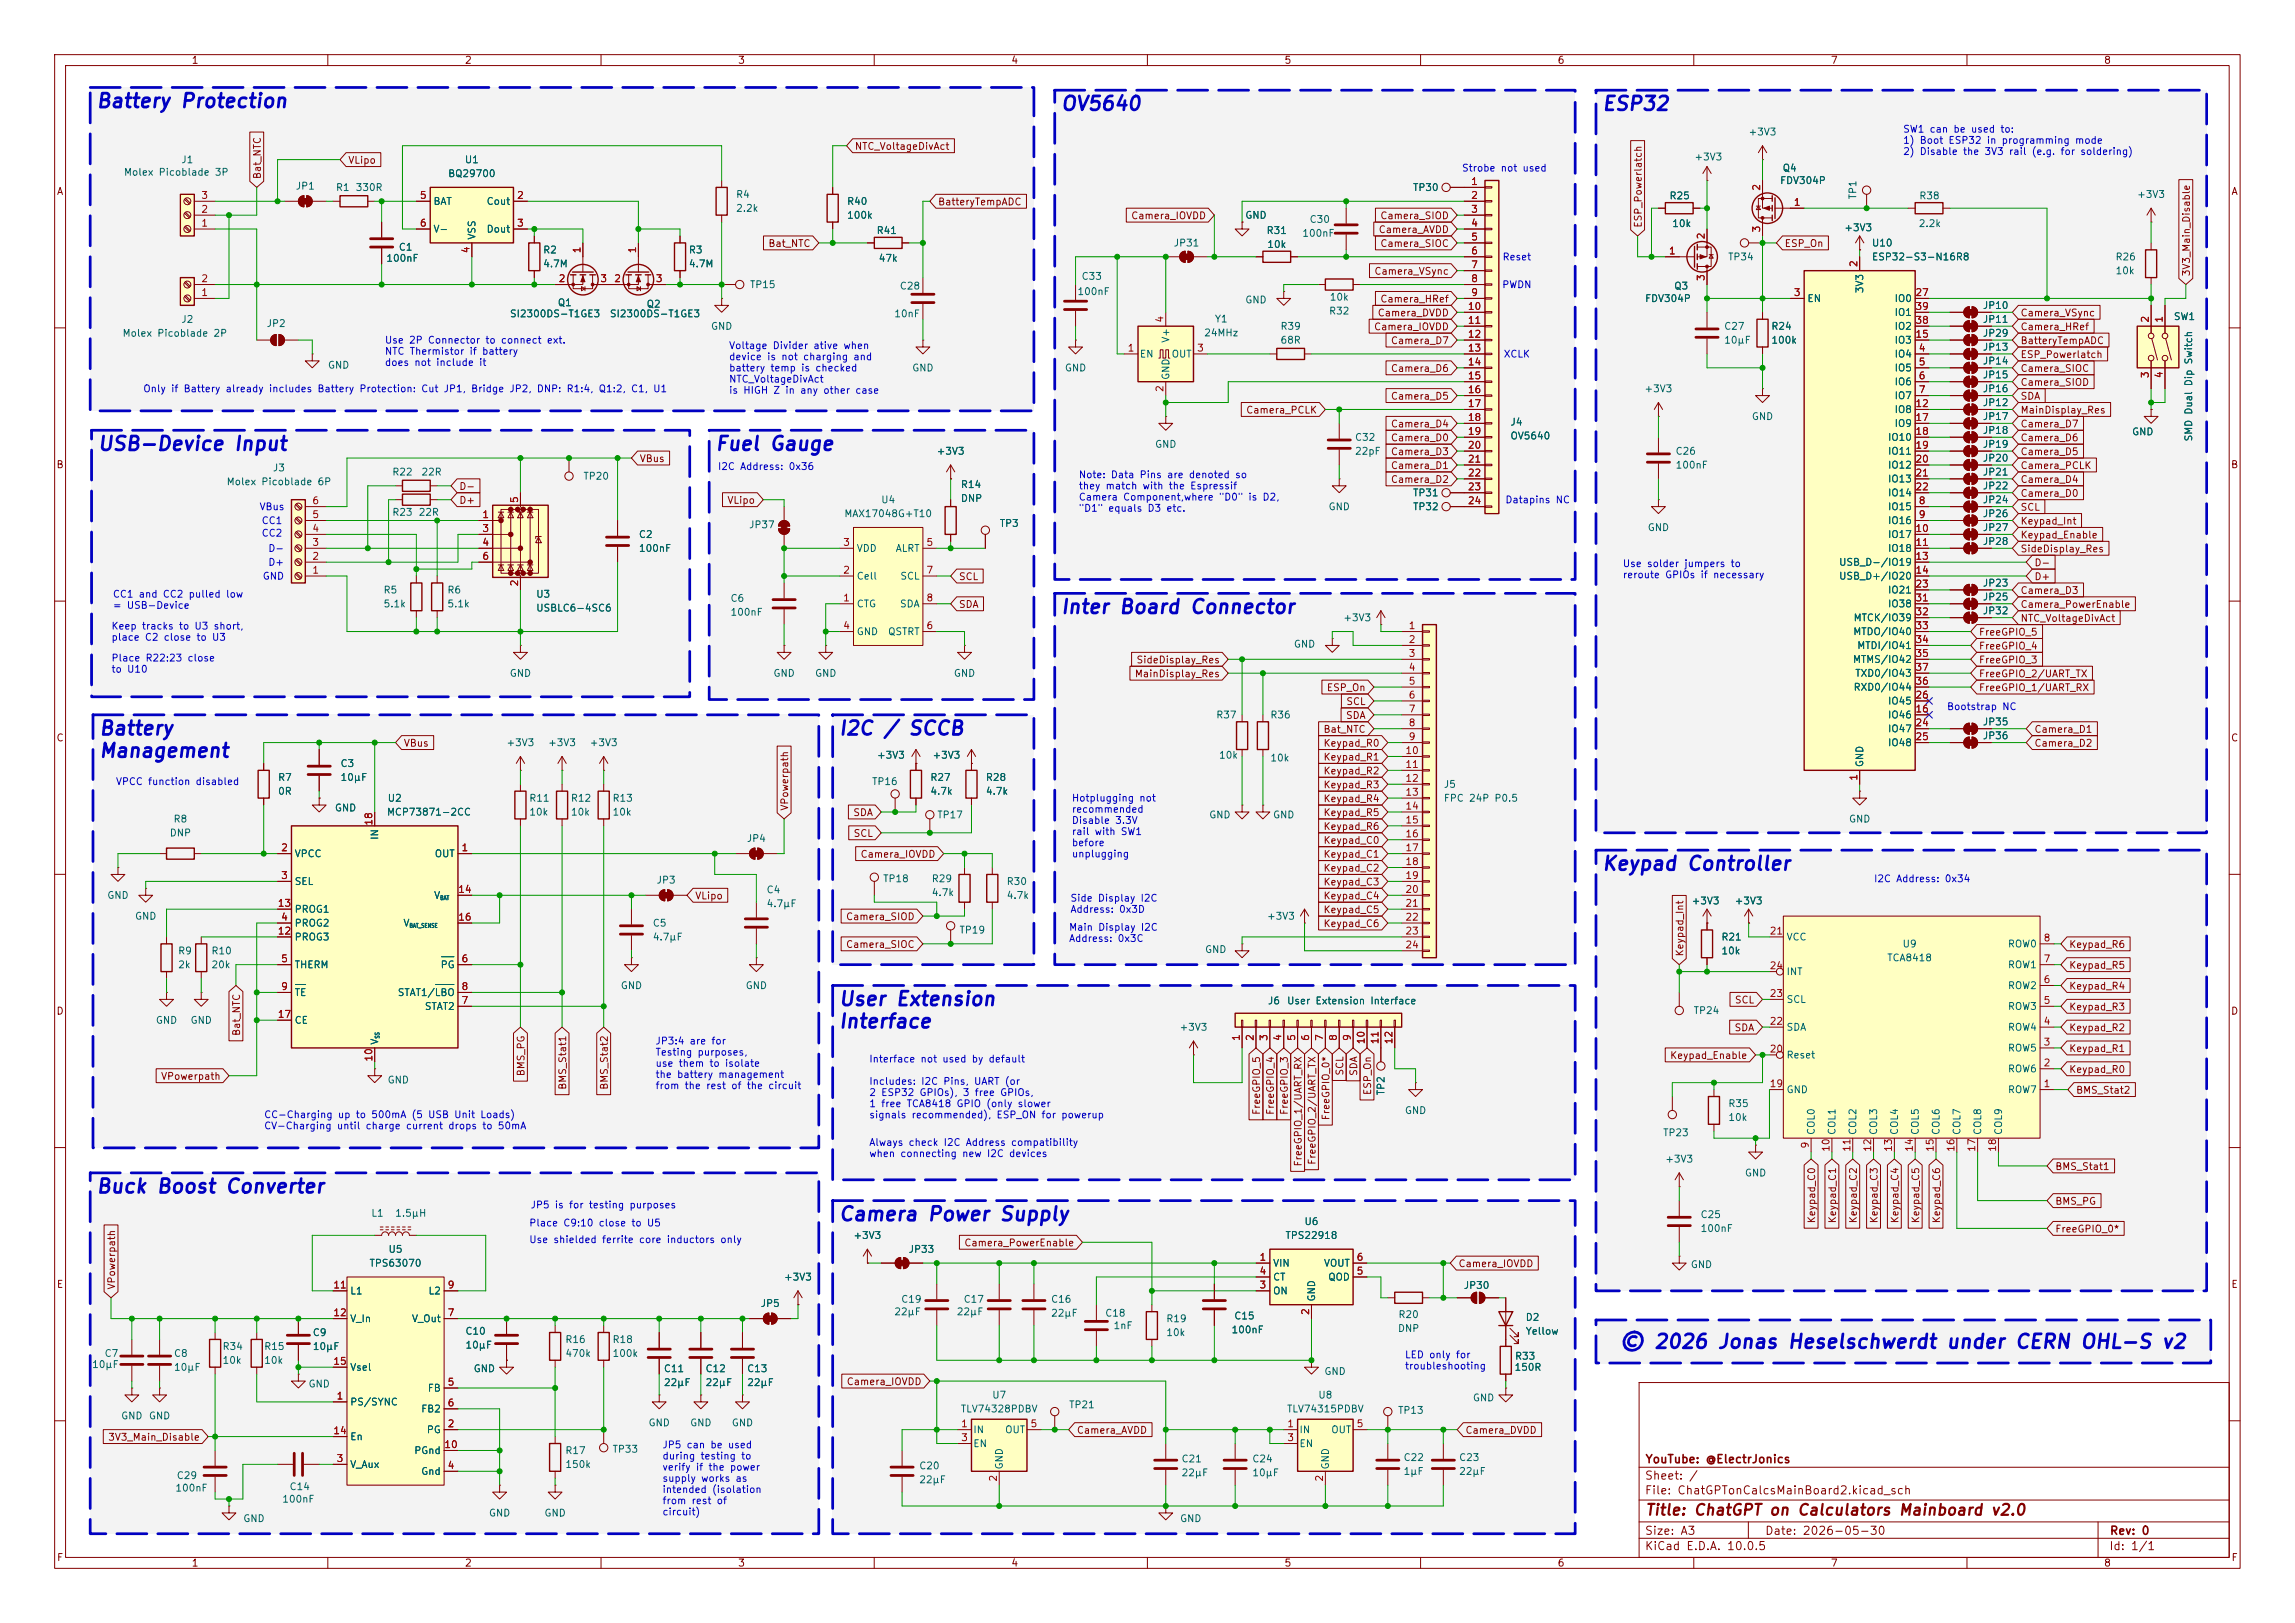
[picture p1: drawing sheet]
<svg xmlns="http://www.w3.org/2000/svg" width="297mm" height="210mm" viewBox="0 0 297 210" stroke-linecap="round" stroke-linejoin="round" font-family="sans-serif">
<defs><g id="words">
<g font-size="1.8" fill="#0000c2">
<text x="12.3" y="14.4">Battery Protection</text>
<text x="137.1" y="14.8">OV5640</text>
<text x="207.2" y="14.8">ESP32</text>
<text x="12.5" y="58.8">USB-Device Input</text>
<text x="92.4" y="58.8">Fuel Gauge</text>
<text x="137.1" y="79.9">Inter Board Connector</text>
<text x="12.7" y="95.6">Battery</text>
<text x="108.4" y="95.6">I2C / SCCB</text>
<text x="12.7" y="98.5">Management</text>
<text x="207.2" y="113.1">Keypad Controller</text>
<text x="108.4" y="130.6">User Extension</text>
<text x="108.4" y="133.5">Interface</text>
<text x="12.3" y="154.8">Buck Boost Converter</text>
<text x="108.4" y="158.4">Camera Power Supply</text>
<text x="209.5" y="174.9">© 2026 Jonas Heselschwerdt under CERN OHL-S v2</text>
</g>
<text font-size="1.4" fill="#840000" x="212.8" y="196.4">Title: ChatGPT on Calculators Mainboard v2.0</text>
<g font-size="1.1" fill="#840000">
<text x="212.8" y="191.7">Sheet: /</text>
<text x="212.9" y="189.6">YouTube: @ElectrJonics</text>
<text x="212.8" y="193.6">File: ChatGPTonCalcsMainBoard2.kicad_sch</text>
<text x="212.8" y="200.8">KiCad E.D.A. 10.0.5</text>
<text x="212.8" y="198.9">Size: A3</text>
<text x="228.3" y="198.9">Date: 2026-05-30</text>
<text x="272.9" y="200.8">Id: 1/1</text>
<text x="273" y="198.9">Rev: 0</text>
</g>
<g font-size=".9" fill="#840000">
<text x="24.7" y="8.5">1</text>
<text x="60.1" y="8.5">2</text>
<text x="95.4" y="8.5">3</text>
<text x="130.8" y="8.5">4</text>
<text x="166.1" y="8.5">5</text>
<text x="201.5" y="8.5">6</text>
<text x="236.9" y="8.5">7</text>
<text x="272.2" y="8.5">8</text>
<text x="34" y="23.3" transform="rotate(-90 34 23.3)">Bat_NTC</text>
<text x="45" y="21.4">VLipo</text>
<text x="110.5" y="19.6">NTC_VoltageDivAct</text>
<text x="7.3" y="25.4">A</text>
<text x="121.3" y="26.8">BatteryTempADC</text>
<text x="146.3" y="28.6">Camera_IOVDD</text>
<text x="178.6" y="28.6">Camera_SIOD</text>
<text x="212.7" y="29.5" transform="rotate(-90 212.7 29.5)">ESP_Powerlatch</text>
<text x="288.7" y="25.4">A</text>
<text x="99.4" y="32.2">Bat_NTC</text>
<text x="177.8" y="35.8">Camera_VSync</text>
<text x="178.3" y="30.4">Camera_AVDD</text>
<text x="178.6" y="32.2">Camera_SIOC</text>
<text x="230.9" y="32.2">ESP_On</text>
<text x="283.6" y="35.8" transform="rotate(-90 283.6 35.8)">3V3_Main_Disable</text>
<text x="178.2" y="41.2">Camera_DVDD</text>
<text x="178.6" y="39.4">Camera_HRef</text>
<text x="261.4" y="41.2">Camera_VSync</text>
<text x="177.7" y="43">Camera_IOVDD</text>
<text x="179.9" y="44.7">Camera_D7</text>
<text x="261.4" y="43">Camera_HRef</text>
<text x="261.4" y="44.7">BatteryTempADC</text>
<text x="261.4" y="46.5">ESP_Powerlatch</text>
<text x="161.2" y="53.7">Camera_PCLK</text>
<text x="179.9" y="48.3">Camera_D6</text>
<text x="179.9" y="51.9">Camera_D5</text>
<text x="261.4" y="48.3">Camera_SIOC</text>
<text x="261.4" y="50.1">Camera_SIOD</text>
<text x="261.4" y="53.7">MainDisplay_Res</text>
<text x="261.4" y="51.9">SDA</text>
<text x="179.9" y="59.1">Camera_D3</text>
<text x="179.9" y="57.3">Camera_D0</text>
<text x="179.9" y="55.5">Camera_D4</text>
<text x="261.4" y="55.5">Camera_D7</text>
<text x="261.4" y="59.1">Camera_D5</text>
<text x="261.4" y="57.3">Camera_D6</text>
<text x="7.2" y="60.8">B</text>
<text x="59.4" y="65.4">D+</text>
<text x="59.4" y="63.6">D-</text>
<text x="82.7" y="60">VBus</text>
<text x="94.1" y="65.4">VLipo</text>
<text x="179.9" y="60.9">Camera_D1</text>
<text x="179.9" y="62.7">Camera_D2</text>
<text x="261.4" y="60.9">Camera_PCLK</text>
<text x="261.4" y="62.7">Camera_D4</text>
<text x="261.4" y="64.5">Camera_D0</text>
<text x="288.6" y="60.8">B</text>
<text x="261.4" y="71.7">SideDisplay_Res</text>
<text x="261.4" y="68.1">Keypad_Int</text>
<text x="261.4" y="69.9">Keypad_Enable</text>
<text x="261.4" y="66.3">SCL</text>
<text x="124" y="75.3">SCL</text>
<text x="261.4" y="77.1">Camera_D3</text>
<text x="263.2" y="75.3">D+</text>
<text x="263.2" y="73.5">D-</text>
<text x="124" y="78.9">SDA</text>
<text x="256" y="82.5">FreeGPIO_5</text>
<text x="261.4" y="80.7">NTC_VoltageDivAct</text>
<text x="261.4" y="78.9">Camera_PowerEnable</text>
<text x="146.8" y="87.9">MainDisplay_Res</text>
<text x="147" y="86.1">SideDisplay_Res</text>
<text x="171.6" y="89.6">ESP_On</text>
<text x="256" y="89.6">FreeGPIO_1/UART_RX</text>
<text x="256" y="86.1">FreeGPIO_3</text>
<text x="256" y="87.9">FreeGPIO_2/UART_TX</text>
<text x="256" y="84.3">FreeGPIO_4</text>
<text x="171.2" y="95">Bat_NTC</text>
<text x="174.1" y="93.2">SDA</text>
<text x="174.2" y="91.4">SCL</text>
<text x="263.2" y="95">Camera_D1</text>
<text x="7.2" y="96.2">C</text>
<text x="52.2" y="96.8">VBus</text>
<text x="171.2" y="98.6">Keypad_R1</text>
<text x="171.2" y="100.4">Keypad_R2</text>
<text x="171.2" y="96.8">Keypad_R0</text>
<text x="263.2" y="96.8">Camera_D2</text>
<text x="288.6" y="96.2">C</text>
<text x="102.2" y="105" transform="rotate(-90 102.2 105)">VPowerpath</text>
<text x="110.3" y="105.8">SDA</text>
<text x="171.2" y="102.2">Keypad_R3</text>
<text x="171.2" y="107.6">Keypad_R6</text>
<text x="171.2" y="104">Keypad_R4</text>
<text x="171.2" y="105.8">Keypad_R5</text>
<text x="110.4" y="108.5">SCL</text>
<text x="111.3" y="111.2">Camera_IOVDD</text>
<text x="171.2" y="111.2">Keypad_C1</text>
<text x="171.2" y="109.4">Keypad_C0</text>
<text x="171.2" y="113">Keypad_C2</text>
<text x="89.9" y="116.6">VLipo</text>
<text x="109.4" y="119.3">Camera_SIOD</text>
<text x="171.2" y="118.4">Keypad_C5</text>
<text x="171.2" y="114.8">Keypad_C3</text>
<text x="171.2" y="116.6">Keypad_C4</text>
<text x="109.4" y="122.9">Camera_SIOC</text>
<text x="171.2" y="120.2">Keypad_C6</text>
<text x="218.1" y="123.8" transform="rotate(-90 218.1 123.8)">Keypad_Int</text>
<text x="267.7" y="122.9">Keypad_R6</text>
<text x="267.7" y="125.6">Keypad_R5</text>
<text x="7.2" y="131.5">D</text>
<text x="224.4" y="130.1">SCL</text>
<text x="267.7" y="128.3">Keypad_R4</text>
<text x="267.7" y="131">Keypad_R3</text>
<text x="288.6" y="131.5">D</text>
<text x="31.3" y="134.1" transform="rotate(-90 31.3 134.1)">Bat_NTC</text>
<text x="216.1" y="137.2">Keypad_Enable</text>
<text x="224.4" y="133.6">SDA</text>
<text x="267.7" y="136.3">Keypad_R1</text>
<text x="267.7" y="133.6">Keypad_R2</text>
<text x="20.8" y="139.9">VPowerpath</text>
<text x="68.1" y="139.3" transform="rotate(-90 68.1 139.3)">BMS_PG</text>
<text x="73.5" y="141.1" transform="rotate(-90 73.5 141.1)">BMS_Stat1</text>
<text x="78.9" y="141.1" transform="rotate(-90 78.9 141.1)">BMS_Stat2</text>
<text x="174.1" y="139.3" transform="rotate(-90 174.1 139.3)">SCL</text>
<text x="175.9" y="139.3" transform="rotate(-90 175.9 139.3)">SDA</text>
<text x="177.7" y="141.8" transform="rotate(-90 177.7 141.8)">ESP_On</text>
<text x="267.7" y="139">Keypad_R0</text>
<text x="268.6" y="141.7">BMS_Stat2</text>
<text x="163.3" y="144.3" transform="rotate(-90 163.3 144.3)">FreeGPIO_5</text>
<text x="165.1" y="144.3" transform="rotate(-90 165.1 144.3)">FreeGPIO_4</text>
<text x="166.9" y="144.3" transform="rotate(-90 166.9 144.3)">FreeGPIO_3</text>
<text x="172.3" y="145" transform="rotate(-90 172.3 145)">FreeGPIO_0*</text>
<text x="168.7" y="151" transform="rotate(-90 168.7 151)">FreeGPIO_1/UART_RX</text>
<text x="170.5" y="150.8" transform="rotate(-90 170.5 150.8)">FreeGPIO_2/UART_TX</text>
<text x="265.9" y="151.6">BMS_Stat1</text>
<text x="124.7" y="161.5">Camera_PowerEnable</text>
<text x="235.1" y="158.4" transform="rotate(-90 235.1 158.4)">Keypad_C0</text>
<text x="237.8" y="158.4" transform="rotate(-90 237.8 158.4)">Keypad_C1</text>
<text x="240.5" y="158.4" transform="rotate(-90 240.5 158.4)">Keypad_C2</text>
<text x="243.2" y="158.4" transform="rotate(-90 243.2 158.4)">Keypad_C3</text>
<text x="245.9" y="158.4" transform="rotate(-90 245.9 158.4)">Keypad_C4</text>
<text x="248.6" y="158.4" transform="rotate(-90 248.6 158.4)">Keypad_C5</text>
<text x="251.3" y="158.4" transform="rotate(-90 251.3 158.4)">Keypad_C6</text>
<text x="265.9" y="156.1">BMS_PG</text>
<text x="265.9" y="159.7">FreeGPIO_0*</text>
<text x="7.3" y="166.9">E</text>
<text x="15.1" y="166.9" transform="rotate(-90 15.1 166.9)">VPowerpath</text>
<text x="188.7" y="164.2">Camera_IOVDD</text>
<text x="288.7" y="166.9">E</text>
<text x="109.5" y="179.4">Camera_IOVDD</text>
<text x="139.3" y="185.7">Camera_AVDD</text>
<text x="189.6" y="185.7">Camera_DVDD</text>
<text x="13.9" y="186.6">3V3_Main_Disable</text>
<text x="7.3" y="202.2">F</text>
<text x="24.7" y="202.9">1</text>
<text x="60.1" y="202.9">2</text>
<text x="95.4" y="202.9">3</text>
<text x="130.8" y="202.9">4</text>
<text x="166.1" y="202.9">5</text>
<text x="201.5" y="202.9">6</text>
<text x="236.9" y="202.9">7</text>
<text x="272.2" y="202.9">8</text>
<text x="288.7" y="202.2">F</text>
</g>
<g font-size=".9" fill="#006464">
<text x="226.2" y="17.7">+3V3</text>
<text x="16" y="23">Molex Picoblade 3P</text>
<text x="23.4" y="21.3">J1</text>
<text x="57.9" y="23.1">BQ29700</text>
<text x="60.1" y="21.3">U1</text>
<text x="219.2" y="21">+3V3</text>
<text x="230.6" y="22.4">Q4</text>
<text x="38.2" y="24.7">JP1</text>
<text x="43.4" y="24.9">R1</text>
<text x="46" y="24.9">330R</text>
<text x="56" y="26.7">BAT</text>
<text x="62.9" y="26.7">Cout</text>
<text x="95.2" y="25.8">R4</text>
<text x="95.2" y="27.6">2.2k</text>
<text x="109.5" y="26.7">R40</text>
<text x="109.5" y="28.5">100k</text>
<text x="161.1" y="28.5">GND</text>
<text x="169.4" y="29.1">C30</text>
<text x="182.8" y="24.9">TP30</text>
<text x="216" y="26">R25</text>
<text x="216.3" y="29.6">10k</text>
<text x="230.3" y="24">FDV304P</text>
<text x="240.4" y="25.9" transform="rotate(-90 240.4 25.9)">TP1</text>
<text x="248.2" y="29.6">2.2k</text>
<text x="248.3" y="26">R38</text>
<text x="276.5" y="25.8">+3V3</text>
<text x="49.9" y="34.1">100nF</text>
<text x="51.5" y="32.7">C1</text>
<text x="56" y="30.3">V-</text>
<text x="61.7" y="31.1" transform="rotate(-90 61.7 31.1)">VSS</text>
<text x="62.9" y="30.3">Dout</text>
<text x="70.2" y="33">R2</text>
<text x="70.2" y="34.8">4.7M</text>
<text x="89.1" y="33">R3</text>
<text x="89.1" y="34.8">4.7M</text>
<text x="113.4" y="30.5">R41</text>
<text x="113.6" y="34.1">47k</text>
<text x="151.8" y="32.1">JP31</text>
<text x="163.8" y="30.5">R31</text>
<text x="163.9" y="32.3">10k</text>
<text x="168.5" y="30.9">100nF</text>
<text x="223.6" y="33.9">TP34</text>
<text x="238.6" y="30.1">+3V3</text>
<text x="242.2" y="32.1">U10</text>
<text x="242.2" y="33.9">ESP32-S3-N16R8</text>
<text x="273.7" y="33.9">R26</text>
<text x="273.7" y="35.7">10k</text>
<text x="23.4" y="42">J2</text>
<text x="65.9" y="41.3">SI2300DS-T1GE3</text>
<text x="72.1" y="39.8">Q1</text>
<text x="78.8" y="41.3">SI2300DS-T1GE3</text>
<text x="83.6" y="40">Q2</text>
<text x="97" y="37.5">TP15</text>
<text x="115.7" y="41.3">10nF</text>
<text x="116.4" y="37.7">C28</text>
<text x="139.4" y="38.4">100nF</text>
<text x="139.9" y="36.4">C33</text>
<text x="157.1" y="41.9">Y1</text>
<text x="161.1" y="39.5">GND</text>
<text x="171.9" y="40.9">R32</text>
<text x="172" y="39.1">10k</text>
<text x="212.8" y="39.3">FDV304P</text>
<text x="216.6" y="37.7">Q3</text>
<text x="233.8" y="39.3">EN</text>
<text x="241.3" y="38" transform="rotate(-90 241.3 38)">3V3</text>
<text x="245.1" y="39.3">IO0</text>
<text x="245.1" y="41.1">IO1</text>
<text x="256.5" y="42">JP11</text>
<text x="256.5" y="40.2">JP10</text>
<text x="281.2" y="41.6">SW1</text>
<text x="15.8" y="43.8">Molex Picoblade 2P</text>
<text x="34.4" y="42.5">JP2</text>
<text x="42.4" y="47.9">GND</text>
<text x="91.9" y="42.9">GND</text>
<text x="147.4" y="46.5">EN</text>
<text x="151.5" y="44.4" transform="rotate(-90 151.5 44.4)">V+</text>
<text x="151.6" y="46.5">OUT</text>
<text x="155.8" y="43.7">24MHz</text>
<text x="165.6" y="42.9">R39</text>
<text x="165.6" y="44.7">68R</text>
<text x="223.1" y="42.9">C27</text>
<text x="223.1" y="44.7">10µF</text>
<text x="229.2" y="42.9">R24</text>
<text x="229.2" y="44.7">100k</text>
<text x="245.1" y="46.5">IO4</text>
<text x="245.1" y="44.7">IO3</text>
<text x="245.1" y="42.9">IO2</text>
<text x="256.5" y="47.4">JP14</text>
<text x="256.5" y="45.6">JP13</text>
<text x="256.5" y="43.8">JP29</text>
<text x="118" y="48.3">GND</text>
<text x="137.7" y="48.3">GND</text>
<text x="151.5" y="49.2" transform="rotate(-90 151.5 49.2)">GND</text>
<text x="212.7" y="51">+3V3</text>
<text x="245.1" y="48.3">IO5</text>
<text x="245.1" y="50.1">IO6</text>
<text x="245.1" y="51.9">IO7</text>
<text x="245.1" y="53.7">IO8</text>
<text x="256.5" y="51">JP16</text>
<text x="256.5" y="49.2">JP15</text>
<text x="256.5" y="52.8">JP12</text>
<text x="121.1" y="59.1">+3V3</text>
<text x="149.4" y="58.2">GND</text>
<text x="175.3" y="57.3">C32</text>
<text x="175.3" y="59.1">22pF</text>
<text x="195.4" y="55.3">J4</text>
<text x="195.4" y="57.1">OV5640</text>
<text x="216.8" y="59.1">C26</text>
<text x="226.6" y="54.6">GND</text>
<text x="244.3" y="57.3">IO10</text>
<text x="244.3" y="59.1">IO11</text>
<text x="245.1" y="55.5">IO9</text>
<text x="256.5" y="58.2">JP19</text>
<text x="256.5" y="56.4">JP18</text>
<text x="256.5" y="59.9">JP20</text>
<text x="256.5" y="54.6">JP17</text>
<text x="275.8" y="56.5">GND</text>
<text x="283.9" y="57.2" transform="rotate(-90 283.9 57.2)">SMD Dual Dip Switch</text>
<text x="29.3" y="63">Molex Picoblade 6P</text>
<text x="35.2" y="61.2">J3</text>
<text x="50.7" y="61.7">R22</text>
<text x="54.5" y="61.7">22R</text>
<text x="75.4" y="62.3">TP20</text>
<text x="114" y="65.3">U4</text>
<text x="124.3" y="63.4">R14</text>
<text x="124.3" y="65.2">DNP</text>
<text x="182.8" y="64.4">TP31</text>
<text x="216.8" y="60.8">100nF</text>
<text x="244.3" y="60.8">IO12</text>
<text x="244.3" y="62.6">IO13</text>
<text x="244.3" y="64.4">IO14</text>
<text x="256.5" y="63.5">JP22</text>
<text x="256.5" y="65.3">JP24</text>
<text x="256.5" y="61.7">JP21</text>
<text x="50.7" y="67">R23</text>
<text x="54.1" y="67">22R</text>
<text x="82.6" y="69.8">C2</text>
<text x="82.6" y="71.6">100nF</text>
<text x="96.9" y="68.6">JP37</text>
<text x="109.2" y="67.1">MAX17048G+T10</text>
<text x="110.8" y="71.6">VDD</text>
<text x="115.8" y="71.6">ALRT</text>
<text x="129.3" y="68.4">TP3</text>
<text x="171.9" y="66.2">GND</text>
<text x="182.8" y="66.2">TP32</text>
<text x="213.2" y="68.9">GND</text>
<text x="244.3" y="66.2">IO15</text>
<text x="244.3" y="68">IO16</text>
<text x="244.3" y="69.8">IO17</text>
<text x="244.3" y="71.6">IO18</text>
<text x="256.5" y="67.1">JP26</text>
<text x="256.5" y="70.7">JP28</text>
<text x="256.5" y="68.9">JP27</text>
<text x="49.6" y="77">R5</text>
<text x="57.8" y="77">R6</text>
<text x="69.3" y="77.6">U3</text>
<text x="110.8" y="75.2">Cell</text>
<text x="116.4" y="75.2">SCL</text>
<text x="237.9" y="73.4">USB_D-/IO19</text>
<text x="237.9" y="75.2">USB_D+/IO20</text>
<text x="244.3" y="77">IO21</text>
<text x="256.5" y="76.1">JP23</text>
<text x="256.5" y="77.9">JP25</text>
<text x="49.6" y="78.8">5.1k</text>
<text x="57.8" y="78.8">5.1k</text>
<text x="69.3" y="79.3">USBLC6-4SC6</text>
<text x="94.5" y="78.1">C6</text>
<text x="94.5" y="79.9">100nF</text>
<text x="110.8" y="78.8">CTG</text>
<text x="110.8" y="82.4">GND</text>
<text x="114.9" y="82.4">QSTRT</text>
<text x="116.4" y="78.8">SDA</text>
<text x="173.8" y="80.6">+3V3</text>
<text x="239.8" y="82.4">MTDO/IO40</text>
<text x="239.8" y="80.6">MTCK/IO39</text>
<text x="244.3" y="78.8">IO38</text>
<text x="256.5" y="79.7">JP32</text>
<text x="65.9" y="87.8">GND</text>
<text x="100" y="87.8">GND</text>
<text x="105.4" y="87.8">GND</text>
<text x="123.4" y="87.8">GND</text>
<text x="167.4" y="84">GND</text>
<text x="239.7" y="86">MTMS/IO42</text>
<text x="239.8" y="89.6">RXD0/IO44</text>
<text x="240" y="87.8">TXD0/IO43</text>
<text x="240.3" y="84.2">MTDI/IO41</text>
<text x="157.3" y="93.2">R37</text>
<text x="164.3" y="93.2">R36</text>
<text x="244.3" y="93.2">IO46</text>
<text x="244.3" y="95">IO47</text>
<text x="244.3" y="91.4">IO45</text>
<text x="256.5" y="95.9">JP36</text>
<text x="256.5" y="94.1">JP35</text>
<text x="35.9" y="101.3">R7</text>
<text x="44" y="99.5">C3</text>
<text x="44" y="101.3">10µF</text>
<text x="65.5" y="96.8">+3V3</text>
<text x="70.9" y="96.8">+3V3</text>
<text x="76.2" y="96.8">+3V3</text>
<text x="112.8" y="101.8">TP16</text>
<text x="113.4" y="98.4">+3V3</text>
<text x="120.3" y="101.3">R27</text>
<text x="120.6" y="98.4">+3V3</text>
<text x="127.5" y="101.3">R28</text>
<text x="157.7" y="98.4">10k</text>
<text x="164.3" y="98.7">10k</text>
<text x="241.3" y="99.3" transform="rotate(-90 241.3 99.3)">GND</text>
<text x="244.3" y="96.8">IO48</text>
<text x="22.4" y="106.6">R8</text>
<text x="35.9" y="103.1">0R</text>
<text x="43.3" y="105.2">GND</text>
<text x="50" y="105.7">MCP73871-2CC</text>
<text x="50.1" y="104">U2</text>
<text x="68.4" y="104">R11</text>
<text x="68.4" y="105.7">10k</text>
<text x="73.8" y="104">R12</text>
<text x="73.8" y="105.7">10k</text>
<text x="79.2" y="104">R13</text>
<text x="79.2" y="105.7">10k</text>
<text x="120.3" y="103.1">4.7k</text>
<text x="121.2" y="106.1">TP17</text>
<text x="127.5" y="103.1">4.7k</text>
<text x="156.4" y="106.1">GND</text>
<text x="164.7" y="106.1">GND</text>
<text x="186.8" y="102.2">J5</text>
<text x="186.8" y="104">FPC 24P P0.5</text>
<text x="239.2" y="106.6">GND</text>
<text x="21.9" y="108.4">DNP</text>
<text x="38.1" y="111.1">VPCC</text>
<text x="49.2" y="108.8" transform="rotate(-90 49.2 108.8)">IN</text>
<text x="56.2" y="111.1">OUT</text>
<text x="96.6" y="109.2">JP4</text>
<text x="13.8" y="116.5">GND</text>
<text x="17.4" y="119.2">GND</text>
<text x="38.1" y="114.7">SEL</text>
<text x="38.1" y="118.3">PROG1</text>
<text x="56.1" y="116.5">V</text>
<text x="84.9" y="114.5">JP3</text>
<text x="99.1" y="115.8">C4</text>
<text x="99.1" y="117.6">4.7µF</text>
<text x="114.2" y="114.4">TP18</text>
<text x="120.5" y="114.4">R29</text>
<text x="120.5" y="116.2">4.7k</text>
<text x="130.2" y="114.7">R30</text>
<text x="130.2" y="116.5">4.7k</text>
<text x="163.9" y="119.2">+3V3</text>
<text x="218.8" y="117.2">+3V3</text>
<text x="224.4" y="117.2">+3V3</text>
<text x="23" y="123.7">R9</text>
<text x="23" y="125.5">2k</text>
<text x="27.3" y="123.7">R10</text>
<text x="27.3" y="125.5">20k</text>
<text x="38.1" y="120.1">PROG2</text>
<text x="38.1" y="125.5">THERM</text>
<text x="38.1" y="121.9">PROG3</text>
<text x="52.1" y="120.1">V</text>
<text x="57" y="125.5">PG</text>
<text x="84.4" y="120.1">C5</text>
<text x="84.4" y="121.9">4.7µF</text>
<text x="124.1" y="121">TP19</text>
<text x="155.9" y="123.5">GND</text>
<text x="222.7" y="121.9">R21</text>
<text x="222.7" y="123.7">10k</text>
<text x="231.1" y="121.9">VCC</text>
<text x="244.2" y="124.6">TCA8418</text>
<text x="246.1" y="122.8">U9</text>
<text x="259.8" y="125.5">ROW1</text>
<text x="259.8" y="122.8">ROW0</text>
<text x="38.1" y="129.1">TE</text>
<text x="51.4" y="129.1">STAT1/LBO</text>
<text x="54.9" y="130.9">STAT2</text>
<text x="80.3" y="128.2">GND</text>
<text x="96.4" y="128.2">GND</text>
<text x="164" y="130.2">J6</text>
<text x="166.5" y="130.2">User Extension Interface</text>
<text x="219.1" y="131.4">TP24</text>
<text x="231.1" y="130">SCL</text>
<text x="231.1" y="126.4">INT</text>
<text x="259.8" y="130.9">ROW3</text>
<text x="259.8" y="128.2">ROW2</text>
<text x="20.1" y="132.7">GND</text>
<text x="24.6" y="132.7">GND</text>
<text x="38.1" y="132.7">CE</text>
<text x="49.2" y="135.3" transform="rotate(-90 49.2 135.3)">V</text>
<text x="152.6" y="133.6">+3V3</text>
<text x="231.1" y="137.2">Reset</text>
<text x="231.1" y="133.6">SDA</text>
<text x="259.8" y="136.3">ROW5</text>
<text x="259.8" y="133.6">ROW4</text>
<text x="50.1" y="140.4">GND</text>
<text x="179.4" y="141.8" transform="rotate(-90 179.4 141.8)">TP2</text>
<text x="223.6" y="143.5">R35</text>
<text x="231.1" y="141.7">GND</text>
<text x="259.8" y="141.7">ROW7</text>
<text x="259.8" y="139">ROW6</text>
<text x="181.7" y="144.4">GND</text>
<text x="215.2" y="147.2">TP23</text>
<text x="223.6" y="145.3">10k</text>
<text x="235.1" y="146.9" transform="rotate(-90 235.1 146.9)">COL0</text>
<text x="237.8" y="146.9" transform="rotate(-90 237.8 146.9)">COL1</text>
<text x="240.4" y="146.9" transform="rotate(-90 240.4 146.9)">COL2</text>
<text x="243.1" y="146.9" transform="rotate(-90 243.1 146.9)">COL3</text>
<text x="245.8" y="146.9" transform="rotate(-90 245.8 146.9)">COL4</text>
<text x="248.5" y="146.9" transform="rotate(-90 248.5 146.9)">COL5</text>
<text x="251.2" y="146.9" transform="rotate(-90 251.2 146.9)">COL6</text>
<text x="253.9" y="146.9" transform="rotate(-90 253.9 146.9)">COL7</text>
<text x="256.6" y="146.9" transform="rotate(-90 256.6 146.9)">COL8</text>
<text x="259.3" y="146.9" transform="rotate(-90 259.3 146.9)">COL9</text>
<text x="215.4" y="150.6">+3V3</text>
<text x="225.7" y="152.4">GND</text>
<text x="48" y="157.7">L1</text>
<text x="51.1" y="157.7">1.5µH</text>
<text x="110.4" y="160.5">+3V3</text>
<text x="166.3" y="160.5">TPS22918</text>
<text x="168.7" y="158.7">U6</text>
<text x="220" y="157.8">C25</text>
<text x="220" y="159.6">100nF</text>
<text x="45.2" y="167.7">L1</text>
<text x="47.7" y="164.1">TPS63070</text>
<text x="50.2" y="162.3">U5</text>
<text x="55.4" y="167.7">L2</text>
<text x="101.4" y="165.9">+3V3</text>
<text x="117.5" y="162.3">JP33</text>
<text x="164.7" y="164.1">VIN</text>
<text x="164.7" y="167.7">ON</text>
<text x="164.7" y="165.9">CT</text>
<text x="171.3" y="164.1">VOUT</text>
<text x="171.8" y="165.9">QOD</text>
<text x="189.4" y="167">JP30</text>
<text x="218.7" y="164.3">GND</text>
<text x="40.4" y="173.1">C9</text>
<text x="45.2" y="171.3">V_In</text>
<text x="53.2" y="171.3">V_Out</text>
<text x="60.2" y="172.9">C10</text>
<text x="73.1" y="174">R16</text>
<text x="79.2" y="174">R18</text>
<text x="98.4" y="169.3">JP5</text>
<text x="115.7" y="170.4">22µF</text>
<text x="116.5" y="168.8">C19</text>
<text x="123.7" y="170.4">22µF</text>
<text x="124.6" y="168.8">C17</text>
<text x="135.9" y="168.8">C16</text>
<text x="135.9" y="170.6">22µF</text>
<text x="143" y="170.6">C18</text>
<text x="144" y="172.2">1nF</text>
<text x="150.9" y="171.3">R19</text>
<text x="150.9" y="173.1">10k</text>
<text x="159.3" y="172.7">100nF</text>
<text x="159.7" y="170.9">C15</text>
<text x="170.4" y="168.5" transform="rotate(-90 170.4 168.5)">GND</text>
<text x="180.8" y="172.6">DNP</text>
<text x="180.9" y="170.8">R20</text>
<text x="197.4" y="171.1">D2</text>
<text x="197.4" y="172.9">Yellow</text>
<text x="11.8" y="177.2">10µF</text>
<text x="13.5" y="175.8">C7</text>
<text x="22.4" y="175.8">C8</text>
<text x="22.4" y="177.6">10µF</text>
<text x="28.7" y="174.9">R34</text>
<text x="28.7" y="176.7">10k</text>
<text x="34.1" y="174.9">R15</text>
<text x="34.1" y="176.7">10k</text>
<text x="39.9" y="179.7">GND</text>
<text x="40.4" y="174.9">10µF</text>
<text x="45.2" y="177.6">Vsel</text>
<text x="60.2" y="174.7">10µF</text>
<text x="61.2" y="177.8">GND</text>
<text x="73.1" y="175.8">470k</text>
<text x="79.2" y="175.8">100k</text>
<text x="85.8" y="177.8">C11</text>
<text x="85.8" y="179.6">22µF</text>
<text x="91.2" y="177.8">C12</text>
<text x="91.2" y="179.6">22µF</text>
<text x="96.6" y="177.8">C13</text>
<text x="96.6" y="179.6">22µF</text>
<text x="171.3" y="178.1">GND</text>
<text x="195.9" y="177.6">150R</text>
<text x="196" y="176.2">R33</text>
<text x="15.6" y="183.9">GND</text>
<text x="19.2" y="183.9">GND</text>
<text x="45.2" y="182.1">PS/SYNC</text>
<text x="54.4" y="183">FB2</text>
<text x="55.2" y="185.7">PG</text>
<text x="55.3" y="180.3">FB</text>
<text x="83.9" y="184.8">GND</text>
<text x="89.2" y="184.8">GND</text>
<text x="94.6" y="184.8">GND</text>
<text x="124.3" y="183">TLV74328PDBV</text>
<text x="125.9" y="185.7">IN</text>
<text x="128.3" y="181.2">U7</text>
<text x="130" y="185.7">OUT</text>
<text x="138.3" y="182.4">TP21</text>
<text x="166.5" y="183">TLV74315PDBV</text>
<text x="168.1" y="185.7">IN</text>
<text x="170.5" y="181.2">U8</text>
<text x="172.2" y="185.7">OUT</text>
<text x="180.8" y="183.2">TP13</text>
<text x="190.5" y="181.5">GND</text>
<text x="22.8" y="191.6">C29</text>
<text x="45.2" y="190.2">V_Aux</text>
<text x="45.2" y="186.6">En</text>
<text x="53.5" y="188.4">PGnd</text>
<text x="54.4" y="191.1">Gnd</text>
<text x="73.1" y="188.4">R17</text>
<text x="73.1" y="190.2">150k</text>
<text x="79.2" y="188.2">TP33</text>
<text x="118.9" y="190.3">C20</text>
<text x="125.9" y="187.5">EN</text>
<text x="130" y="190.2" transform="rotate(-90 130 190.2)">GND</text>
<text x="152.8" y="189.4">C21</text>
<text x="152.8" y="191.2">22µF</text>
<text x="162" y="189.4">C24</text>
<text x="162" y="191.2">10µF</text>
<text x="168.1" y="187.5">EN</text>
<text x="172.2" y="190.2" transform="rotate(-90 172.2 190.2)">GND</text>
<text x="181.6" y="189.3">C22</text>
<text x="181.6" y="191.1">1µF</text>
<text x="188.7" y="189.3">C23</text>
<text x="188.7" y="191.1">22µF</text>
<text x="22.6" y="193.2">100nF</text>
<text x="31.4" y="197.2">GND</text>
<text x="36.5" y="194.7">100nF</text>
<text x="37.4" y="193">C14</text>
<text x="63.2" y="196.4">GND</text>
<text x="70.4" y="196.4">GND</text>
<text x="118.9" y="192.1">22µF</text>
<text x="152.6" y="197.2">GND</text>
</g>
<g font-size=".9" fill="#0000c2">
<text x="246.2" y="17.4">SW1 can be used to:</text>
<text x="189.1" y="22.4">Strobe not used</text>
<text x="246.2" y="18.8">1) Boot ESP32 in programming mode</text>
<text x="246.2" y="20.3">2) Disable the 3V3 rail (e.g. for soldering)</text>
<text x="194.4" y="33.9">Reset</text>
<text x="194.3" y="37.5">PWDN</text>
<text x="49.7" y="44.7">Use 2P Connector to connect ext.</text>
<text x="49.7" y="46.1">NTC Thermistor if battery</text>
<text x="49.7" y="47.6">does not include it</text>
<text x="94.3" y="45.4">Voltage Divider ative when</text>
<text x="94.3" y="46.8">device is not charging and</text>
<text x="194.5" y="46.5">XCLK</text>
<text x="18.5" y="51">Only if Battery already includes Battery Protection: Cut JP1, Bridge JP2, DNP: R1:4, Q1:2, C1, U1</text>
<text x="94.3" y="48.3">battery temp is checked</text>
<text x="94.3" y="49.7">NTC_VoltageDivAct</text>
<text x="94.3" y="51.2">is HIGH Z in any other case</text>
<text x="92.8" y="61">I2C Address: 0x36</text>
<text x="139.5" y="62.1">Note: Data Pins are denoted so</text>
<text x="139.5" y="63.5">they match with the Espressif</text>
<text x="139.5" y="65">Camera Component,where &quot;D0&quot; is D2,</text>
<text x="194.7" y="65.3">Datapins NC</text>
<text x="33.5" y="66.2">VBus</text>
<text x="33.8" y="69.7">CC2</text>
<text x="33.8" y="68">CC1</text>
<text x="34.6" y="71.6">D-</text>
<text x="139.5" y="66.4">&quot;D1&quot; equals D3 etc.</text>
<text x="14.5" y="77.5">CC1 and CC2 pulled low</text>
<text x="33.9" y="75.2">GND</text>
<text x="34.6" y="73.4">D+</text>
<text x="209.9" y="73.6">Use solder jumpers to</text>
<text x="209.9" y="75">reroute GPIOs if necessary</text>
<text x="14.3" y="81.7">Keep tracks to U3 short,</text>
<text x="14.3" y="83.1">place C2 close to U3</text>
<text x="14.5" y="79">= USB-Device</text>
<text x="14.3" y="85.8">Place R22:23 close</text>
<text x="14.3" y="87.3">to U10</text>
<text x="251.9" y="92.1">Bootstrap NC</text>
<text x="14.9" y="101.8">VPCC function disabled</text>
<text x="138.6" y="103.9">Hotplugging not</text>
<text x="138.6" y="105.4">recommended</text>
<text x="138.6" y="106.8">Disable 3.3V</text>
<text x="138.6" y="108.3">rail with SW1</text>
<text x="138.6" y="109.7">before</text>
<text x="138.6" y="111.2">unplugging</text>
<text x="138.5" y="116.9">Side Display I2C</text>
<text x="138.5" y="118.3">Address: 0x3D</text>
<text x="242.4" y="114.4">I2C Address: 0x34</text>
<text x="138.3" y="120.7">Main Display I2C</text>
<text x="138.3" y="122.1">Address: 0x3C</text>
<text x="84.8" y="135.4">JP3:4 are for</text>
<text x="84.8" y="136.8">Testing purposes,</text>
<text x="112.4" y="137.7">Interface not used by default</text>
<text x="84.8" y="138.3">use them to isolate</text>
<text x="84.8" y="139.7">the battery management</text>
<text x="84.8" y="141.1">from the rest of the circuit</text>
<text x="112.4" y="140.6">Includes: I2C Pins, UART (or</text>
<text x="112.4" y="142">2 ESP32 GPIOs), 3 free GPIOs,</text>
<text x="112.4" y="143.5">1 free TCA8418 GPIO (only slower</text>
<text x="34.1" y="144.9">CC-Charging up to 500mA (5 USB Unit Loads)</text>
<text x="34.1" y="146.3">CV-Charging until charge current drops to 50mA</text>
<text x="112.4" y="148.5">Always check I2C Address compatibility</text>
<text x="112.4" y="149.9">when connecting new I2C devices</text>
<text x="112.4" y="144.9">signals recommended), ESP_ON for powerup</text>
<text x="68.4" y="158.9">Place C9:10 close to U5</text>
<text x="68.4" y="161.1">Use shielded ferrite core inductors only</text>
<text x="68.6" y="156.6">JP5 is for testing purposes</text>
<text x="181.7" y="176">LED only for</text>
<text x="181.7" y="177.4">troubleshooting</text>
<text x="85.7" y="187.6">JP5 can be used</text>
<text x="85.7" y="189.1">during testing to</text>
<text x="85.7" y="190.5">verify if the power</text>
<text x="85.7" y="192">supply works as</text>
<text x="85.7" y="193.4">intended (isolation</text>
<text x="85.7" y="194.9">from rest of</text>
<text x="85.7" y="196.3">circuit)</text>
</g>
<g font-size=".9" fill="#a90000">
<text x="26" y="29.5">1</text>
<text x="26" y="27.7">2</text>
<text x="26" y="25.9">3</text>
<text x="54.3" y="25.9">5</text>
<text x="54.3" y="29.5">6</text>
<text x="66.8" y="25.9">2</text>
<text x="66.8" y="29.5">3</text>
<text x="190.3" y="24.2">1</text>
<text x="190.3" y="25.9">2</text>
<text x="190.3" y="27.7">3</text>
<text x="190.3" y="29.5">4</text>
<text x="228" y="24.8" transform="rotate(-90 228 24.8)">2</text>
<text x="232.1" y="26.8">1</text>
<text x="61" y="32.8" transform="rotate(-90 61 32.8)">4</text>
<text x="75.3" y="32.8" transform="rotate(-90 75.3 32.8)">1</text>
<text x="82.5" y="32.8" transform="rotate(-90 82.5 32.8)">1</text>
<text x="190.3" y="31.3">5</text>
<text x="190.3" y="33.1">6</text>
<text x="190.3" y="34.9">7</text>
<text x="215.9" y="33.1">1</text>
<text x="220.8" y="31" transform="rotate(-90 220.8 31)">2</text>
<text x="228" y="30.2" transform="rotate(-90 228 30.2)">3</text>
<text x="240.6" y="34.6" transform="rotate(-90 240.6 34.6)">2</text>
<text x="26" y="38.5">1</text>
<text x="26" y="36.7">2</text>
<text x="72.2" y="36.7">2</text>
<text x="77.6" y="36.7">3</text>
<text x="79.4" y="36.7">2</text>
<text x="84.8" y="36.7">3</text>
<text x="150.8" y="41.8" transform="rotate(-90 150.8 41.8)">4</text>
<text x="189.9" y="40.3">10</text>
<text x="190.3" y="36.7">8</text>
<text x="190.3" y="38.5">9</text>
<text x="220.8" y="36.4" transform="rotate(-90 220.8 36.4)">3</text>
<text x="232.1" y="38.5">3</text>
<text x="247.8" y="38.5">27</text>
<text x="247.8" y="40.3">39</text>
<text x="278.3" y="41.8" transform="rotate(-90 278.3 41.8)">2</text>
<text x="280.1" y="41.8" transform="rotate(-90 280.1 41.8)">1</text>
<text x="145.9" y="45.7">1</text>
<text x="154.8" y="45.7">3</text>
<text x="189.9" y="42.1">11</text>
<text x="189.9" y="43.9">12</text>
<text x="189.9" y="45.7">13</text>
<text x="189.9" y="47.5">14</text>
<text x="247.8" y="43.9">15</text>
<text x="247.8" y="42.1">38</text>
<text x="248.2" y="45.7">4</text>
<text x="248.2" y="47.5">5</text>
<text x="150.8" y="50.8" transform="rotate(-90 150.8 50.8)">2</text>
<text x="189.9" y="49.3">15</text>
<text x="189.9" y="51.1">16</text>
<text x="189.9" y="52.9">17</text>
<text x="247.8" y="52.9">12</text>
<text x="248.2" y="49.3">6</text>
<text x="248.2" y="51.1">7</text>
<text x="278.3" y="49" transform="rotate(-90 278.3 49)">3</text>
<text x="280.1" y="49" transform="rotate(-90 280.1 49)">4</text>
<text x="189.9" y="54.7">18</text>
<text x="189.9" y="56.5">19</text>
<text x="189.9" y="58.3">20</text>
<text x="247.8" y="54.7">17</text>
<text x="247.8" y="56.5">18</text>
<text x="247.8" y="58.3">19</text>
<text x="40.3" y="65.5">6</text>
<text x="67.3" y="65.2" transform="rotate(-90 67.3 65.2)">5</text>
<text x="189.9" y="60.1">21</text>
<text x="189.9" y="61.9">22</text>
<text x="189.9" y="63.7">23</text>
<text x="189.9" y="65.5">24</text>
<text x="247.8" y="60.1">20</text>
<text x="247.8" y="61.9">21</text>
<text x="247.8" y="63.7">22</text>
<text x="248.2" y="65.5">8</text>
<text x="40.3" y="70.8">3</text>
<text x="40.3" y="69.1">4</text>
<text x="40.3" y="67.3">5</text>
<text x="62.3" y="67.3">1</text>
<text x="62.3" y="69.1">3</text>
<text x="62.3" y="70.8">4</text>
<text x="109" y="70.8">3</text>
<text x="119.8" y="70.8">5</text>
<text x="247.8" y="69.1">10</text>
<text x="247.8" y="70.8">11</text>
<text x="248.2" y="67.3">9</text>
<text x="40.3" y="74.4">1</text>
<text x="40.3" y="72.6">2</text>
<text x="62.3" y="72.6">6</text>
<text x="67.3" y="75.9" transform="rotate(-90 67.3 75.9)">2</text>
<text x="109" y="74.4">2</text>
<text x="119.8" y="74.4">7</text>
<text x="247.8" y="72.6">13</text>
<text x="247.8" y="74.4">14</text>
<text x="247.8" y="76.2">23</text>
<text x="109" y="78">1</text>
<text x="109" y="81.6">4</text>
<text x="119.8" y="81.6">6</text>
<text x="119.8" y="78">8</text>
<text x="182.2" y="81.6">1</text>
<text x="182.2" y="83.4">2</text>
<text x="247.8" y="78">31</text>
<text x="247.8" y="79.8">32</text>
<text x="247.8" y="81.6">33</text>
<text x="247.8" y="83.4">34</text>
<text x="182.2" y="85.2">3</text>
<text x="182.2" y="87">4</text>
<text x="182.2" y="88.8">5</text>
<text x="247.8" y="85.2">35</text>
<text x="247.8" y="88.8">36</text>
<text x="247.8" y="87">37</text>
<text x="182.2" y="90.6">6</text>
<text x="182.2" y="92.4">7</text>
<text x="182.2" y="94.2">8</text>
<text x="182.2" y="96">9</text>
<text x="247.8" y="92.4">16</text>
<text x="247.8" y="94.2">24</text>
<text x="247.8" y="96">25</text>
<text x="247.8" y="90.6">26</text>
<text x="181.8" y="97.8">10</text>
<text x="181.8" y="99.6">11</text>
<text x="181.8" y="101.4">12</text>
<text x="240.6" y="101.1" transform="rotate(-90 240.6 101.1)">1</text>
<text x="48.4" y="106.9" transform="rotate(-90 48.4 106.9)">18</text>
<text x="181.8" y="103.2">13</text>
<text x="181.8" y="105">14</text>
<text x="181.8" y="106.8">15</text>
<text x="36.3" y="110.4">2</text>
<text x="36.3" y="114">3</text>
<text x="59.6" y="110.4">1</text>
<text x="181.8" y="108.6">16</text>
<text x="181.8" y="110.4">17</text>
<text x="181.8" y="112.2">18</text>
<text x="181.8" y="114">19</text>
<text x="35.9" y="117.5">13</text>
<text x="36.3" y="119.3">4</text>
<text x="59.2" y="115.7">14</text>
<text x="59.2" y="119.3">16</text>
<text x="181.8" y="115.7">20</text>
<text x="181.8" y="117.5">21</text>
<text x="181.8" y="119.3">22</text>
<text x="35.9" y="121.1">12</text>
<text x="36.3" y="124.7">5</text>
<text x="59.6" y="124.7">6</text>
<text x="181.8" y="121.1">23</text>
<text x="181.8" y="122.9">24</text>
<text x="228.9" y="121.1">21</text>
<text x="228.9" y="125.6">24</text>
<text x="264.4" y="124.7">7</text>
<text x="264.4" y="122">8</text>
<text x="35.9" y="131.9">17</text>
<text x="36.3" y="128.3">9</text>
<text x="59.6" y="130.1">7</text>
<text x="59.6" y="128.3">8</text>
<text x="228.9" y="129.2">23</text>
<text x="264.4" y="130.1">5</text>
<text x="264.4" y="127.4">6</text>
<text x="48.4" y="137.4" transform="rotate(-90 48.4 137.4)">10</text>
<text x="160.6" y="134.8" transform="rotate(-90 160.6 134.8)">1</text>
<text x="162.4" y="134.8" transform="rotate(-90 162.4 134.8)">2</text>
<text x="164.2" y="134.8" transform="rotate(-90 164.2 134.8)">3</text>
<text x="166" y="134.8" transform="rotate(-90 166 134.8)">4</text>
<text x="167.8" y="134.8" transform="rotate(-90 167.8 134.8)">5</text>
<text x="169.6" y="134.8" transform="rotate(-90 169.6 134.8)">6</text>
<text x="171.4" y="134.8" transform="rotate(-90 171.4 134.8)">7</text>
<text x="173.2" y="134.8" transform="rotate(-90 173.2 134.8)">8</text>
<text x="175" y="134.8" transform="rotate(-90 175 134.8)">9</text>
<text x="176.8" y="135.2" transform="rotate(-90 176.8 135.2)">10</text>
<text x="178.6" y="135.2" transform="rotate(-90 178.6 135.2)">11</text>
<text x="180.4" y="135.2" transform="rotate(-90 180.4 135.2)">12</text>
<text x="228.9" y="136.4">20</text>
<text x="228.9" y="132.8">22</text>
<text x="264.4" y="135.5">3</text>
<text x="264.4" y="132.8">4</text>
<text x="228.9" y="140.9">19</text>
<text x="264.4" y="140.9">1</text>
<text x="264.4" y="138.2">2</text>
<text x="234.3" y="148.7" transform="rotate(-90 234.3 148.7)">9</text>
<text x="237" y="149.1" transform="rotate(-90 237 149.1)">10</text>
<text x="239.7" y="149.1" transform="rotate(-90 239.7 149.1)">11</text>
<text x="242.4" y="149.1" transform="rotate(-90 242.4 149.1)">12</text>
<text x="245.1" y="149.1" transform="rotate(-90 245.1 149.1)">13</text>
<text x="247.8" y="149.1" transform="rotate(-90 247.8 149.1)">14</text>
<text x="250.4" y="149.1" transform="rotate(-90 250.4 149.1)">15</text>
<text x="253.1" y="149.1" transform="rotate(-90 253.1 149.1)">16</text>
<text x="255.8" y="149.1" transform="rotate(-90 255.8 149.1)">17</text>
<text x="258.5" y="149.1" transform="rotate(-90 258.5 149.1)">18</text>
<text x="43.1" y="166.9">11</text>
<text x="57.9" y="166.9">9</text>
<text x="162.9" y="163.3">1</text>
<text x="162.9" y="166.9">3</text>
<text x="162.9" y="165.1">4</text>
<text x="175.5" y="165.1">5</text>
<text x="175.5" y="163.3">6</text>
<text x="43.1" y="170.5">12</text>
<text x="57.9" y="170.5">7</text>
<text x="169.6" y="170.2" transform="rotate(-90 169.6 170.2)">2</text>
<text x="43.1" y="176.8">15</text>
<text x="57.9" y="179.5">5</text>
<text x="43.1" y="185.8">14</text>
<text x="43.5" y="181.3">1</text>
<text x="57.9" y="184.9">2</text>
<text x="57.9" y="182.2">6</text>
<text x="124.3" y="184.9">1</text>
<text x="133.3" y="184.9">5</text>
<text x="166.5" y="184.9">1</text>
<text x="175.5" y="184.9">5</text>
<text x="43.5" y="189.4">3</text>
<text x="57.4" y="187.6">10</text>
<text x="57.9" y="190.3">4</text>
<text x="124.3" y="186.7">3</text>
<text x="129.2" y="191.8" transform="rotate(-90 129.2 191.8)">2</text>
<text x="166.5" y="186.7">3</text>
<text x="171.4" y="191.8" transform="rotate(-90 171.4 191.8)">2</text>
</g>
<g font-size=".5" fill="#006464">
<text x="56.9" y="116.6">BAT</text>
<text x="52.9" y="120.2">BAT_SENSE</text>
<text x="49.2" y="134.4" transform="rotate(-90 49.2 134.4)">SS</text>
</g>
</g></defs>
<g fill="none" stroke="#840000" stroke-width=".13">
<path d="M7.1 7.1h282.8v195.8h-282.8zM8.5 8.5h280v193h-280zM42.4 7.1v1.4M77.8 7.1v1.4M113.1 7.1v1.4M148.5 7.1v1.4M183.8 7.1v1.4M219.2 7.1v1.4M254.6 7.1v1.4M7.1 42.4h1.4M288.5 42.4h1.4M7.1 77.8h1.4"/>
<path d="M288.5 77.8h1.4M7.1 113.1h1.4M288.5 113.1h1.4M7.1 148.5h1.4M288.5 148.5h1.4M212.1 178.9h76.4v22.6h-76.4zM7.1 183.8h1.4M212.1 199h76.4M212.1 196.9h76.4M212.1 194.1h76.4M212.1 189.9h76.4M226.3 196.9v2.1"/>
<path d="M271.5 196.9v4.6M288.5 183.8h1.4M42.4 201.5v1.4M77.8 201.5v1.4M113.1 201.5v1.4M148.5 201.5v1.4M183.8 201.5v1.4M219.2 201.5v1.4M254.6 201.5v1.4"/>
</g>
<g fill="#f3f3f3">
<path d="M12 92.5h94v56h-94z"/>
<path d="M11.7 151.8h94.3v46.7h-94.3z"/>
<path d="M136.5 76.8h67.3v48h-67.3z"/>
<path d="M11.7 11.3h122.1v41.9h-122.1z"/>
<path d="M136.5 11.7h67.3v63.3h-67.3z"/>
<path d="M206.5 11.7h79.1v96.1h-79.1z"/>
<path d="M11.9 55.7h77.4v34.5h-77.4z"/>
<path d="M91.8 55.7h42v34.8h-42z"/>
<path d="M206.5 110h79.1v57h-79.1z"/>
<path d="M206.5 170.8h79.6v5.6h-79.6z"/>
<path d="M107.8 127.5h96v25.2h-96z"/>
<path d="M107.8 155.4h96v43.1h-96z"/>
<path d="M107.8 92.5h26v32.3h-26z"/>
</g>
<g fill="none" stroke="#840000" stroke-width=".13">
<path d="M220.9 23.3h.1M220.9 21.6l-.5 .9M220.9 21.6l.5 .9M220.9 21.6v1.7M123 62h.1M123 60.2l-.5 .9M123 60.2l.6 .9M123 60.2v1.8M118.5 98.8h.1M118.5 97l-.5 .9M118.5 97l.6 .9M118.5 97v2.7"/>
<path d="M118.5 103.3v.9M120.3 106v1.8M128.4 112.3v.8M128.4 116.7v.9M226.3 119.4h.1M226.3 117.6l.5 .9M226.3 117.6l-.5 .9M226.3 117.6v1.8M240.7 102.4v.9h.9l-.9 .9-.9-.9h.9M240.7 102.4h.1M90.7 172.4v2M90.7 175.8v2"/>
<path d="M96.1 172.4v2M96.1 175.8v2M97 170.6h1.8M99 170.1l.5-.2v1.4a.72 .72 0 0 1-.7-.4 .72 .72 0 0 1 .2-.8zM99.9 169.9a.72 .72 0 0 1 .7 .7 .72 .72 0 0 1-.7 .7zM100.6 170.6h1.8M188.6 167.9h1.8M190.6 167.4l.5-.2v1.4a.72 .72 0 0 1-.7-.4 .72 .72 0 0 1 .2-.8zM191.5 167.2a.72 .72 0 0 1 .7 .7 .72 .72 0 0 1-.7 .7zM192.2 167.9h1.8M90.7 180.5v.9h.9l-.9 .9-.9-.9h.9M90.7 180.5h.1"/>
<path d="M96.1 180.5v.9h.9l-.9 .9-.9-.9h.9M96.1 180.5h.1M179.6 183.2v1.8"/>
<circle cx="120.3" cy="105.4" r=".54"/>
<circle cx="179.6" cy="182.7" r=".54"/>
</g>
<path d="M117.8 99.7h1.5v3.6h-1.5zM127.7 113.1h1.4v3.6h-1.4z" fill="none" stroke="#840000" stroke-width=".18"/>
<g fill="#840000" stroke="#840000" stroke-width=".13">
<path d="M99.3 170.3h.7v.7h-.7z"/>
<path d="M99 170.1l.5-.2v1.4a.72 .72 0 0 1-.7-.4 .72 .72 0 0 1 .2-.8z"/>
<path d="M99.9 169.9a.72 .72 0 0 1 .7 .7 .72 .72 0 0 1-.7 .7z"/>
<path d="M190.6 167.4l.5-.2v1.4a.72 .72 0 0 1-.7-.4 .72 .72 0 0 1 .2-.8z"/>
<path d="M191.5 167.2a.72 .72 0 0 1 .7 .7 .72 .72 0 0 1-.7 .7z"/>
</g>
<path d="M89.3 174.6h2.8M89.3 175.6h2.8M94.6 174.6h2.9M94.6 175.6h2.9" fill="none" stroke="#840000" stroke-width=".36"/>
<path d="M167.9 183.6h7.2v6.8h-7.2z" fill="#ffffc2"/>
<path d="M52.1 63.9h3.6v1.5h-3.6zM220.2 120.3h1.4v3.6h-1.4zM71.1 172.4h1.5v3.6h-1.5zM77.4 172.4h1.4v3.6h-1.4zM148.4 169.7h1.4v3.6h-1.4zM180.5 167.2h3.6v1.4h-3.6zM71.1 186.8h1.5v3.6h-1.5zM167.9 183.6h7.2v6.8h-7.2z" fill="none" stroke="#840000" stroke-width=".18"/>
<g fill="none" stroke="#840000" stroke-width=".13">
<path d="M73.6 59.3v1.8M214.6 53.9h.1M214.6 52.1l-.5 .9M214.6 52.1l.6 .9M214.6 52.1v1.8M214.6 56.6v1.9M214.6 60v2M51.2 64.7h.9M55.7 64.7h.9M214.6 64.7v.9h.9l-.9 .9-.9-.9h.9M214.6 64.7h.1M101.5 83.5v.9h.9l-.9 .9-.9-.9h.9"/>
<path d="M101.5 83.5h.1M106.9 83.5v.9h.9l-.9 .9-.9-.9h.9M106.9 83.5h.1M252.3 96.1h1.8M252.3 94.3h1.8M254.3 95.6l.6-.2v1.4a.72 .72 0 0 1-.7-.4 .72 .72 0 0 1 .1-.8zM254.3 93.8l.6-.2v1.4a.72 .72 0 0 1-.7-.4 .72 .72 0 0 1 .1-.8zM255.2 95.4a.72 .72 0 0 1 .7 .7 .72 .72 0 0 1-.7 .7zM255.2 93.6a.72 .72 0 0 1 .7 .7 .72 .72 0 0 1-.7 .7zM255.9 96.1h1.8M255.9 94.3h1.8M220.9 119.4h.1"/>
<path d="M220.9 117.6v2.7M220.9 117.6l.5 .9M220.9 117.6l-.5 .9M154.5 136.5h.1M154.5 134.7l-.6 .9M154.5 134.7l.5 .9M154.5 134.7v1.8M220.9 123.9v.9M216.4 141.9v1.8M227.2 148.2v.9h.9l-.9 .9-.9-.9h.9M227.2 148.2h.1M71.8 171.5v.9"/>
<path d="M71.8 176v.9M78.1 171.5v.9M78.1 176v.9M85.3 172.4v2M85.3 175.8v2M103.3 168.8h.1M103.3 167l-.6 .9M103.3 167l.5 .9M103.3 167v1.8M112.3 163.4h.1M112.3 161.6l-.6 .9M112.3 161.6l.5 .9"/>
<path d="M112.3 161.6v1.8M149.1 168.8v.9M149.1 173.3v.9M169.7 176v.9h.9l-.9 .9-.9-.9h.9M169.7 176h.1M179.6 167.9h.9M184.1 167.9h.9M217.3 162.5v.9h.9l-.9 .9-.9-.9h.9M217.3 162.5h.1M71.8 185.9v.9M71.8 190.4v.9M78.1 185v1.8"/>
<path d="M85.3 180.5v.9h.9l-.9 .9-.9-.9h.9M85.3 180.5h.1M150.9 186.8v2M150.9 190.2v2M159.8 186.8v2M159.8 190.2v2M166.1 185h1.8M166.1 186.8h1.8M171.5 190.4v1.8M175.1 185h1.8M179.6 186.8v2M179.6 190.2v2"/>
<circle cx="73.6" cy="61.6" r=".54"/>
<circle cx="216.4" cy="144.2" r=".54"/>
<circle cx="78.1" cy="187.3" r=".54"/>
</g>
<path d="M213.2 58.7h2.9M213.2 59.8h2.9M83.9 174.6h2.8M83.9 175.6h2.8M149.4 188.9h2.9M149.4 190h2.9M158.4 188.9h2.9M158.4 190h2.9M178.2 188.9h2.8M178.2 190h2.8" fill="none" stroke="#840000" stroke-width=".36"/>
<g fill="#840000" stroke="#840000" stroke-width=".13">
<path d="M254.7 95.7h.7v.7h-.7z"/>
<path d="M254.3 95.6l.6-.2v1.4a.72 .72 0 0 1-.7-.4 .72 .72 0 0 1 .1-.8z"/>
<path d="M255.2 95.4a.72 .72 0 0 1 .7 .7 .72 .72 0 0 1-.7 .7z"/>
<path d="M254.7 93.9h.7v.7h-.7z"/>
<path d="M254.3 93.8l.6-.2v1.4a.72 .72 0 0 1-.7-.4 .72 .72 0 0 1 .1-.8z"/>
<path d="M255.2 93.6a.72 .72 0 0 1 .7 .7 .72 .72 0 0 1-.7 .7z"/>
</g>
<path d="M110.5 68.2h8.9v15.3h-8.9z" fill="#ffffc2"/>
<g fill="none" stroke="#840000" stroke-width=".13">
<path d="M252.3 51.2h1.8M252.3 42.2h1.8M252.3 49.4h1.8M254.3 50.7l.6-.2v1.4a.72 .72 0 0 1-.7-.4 .72 .72 0 0 1 .1-.8zM254.3 41.7l.6-.2v1.4a.72 .72 0 0 1-.7-.4 .72 .72 0 0 1 .1-.8zM254.3 48.9l.6-.2v1.4a.72 .72 0 0 1-.7-.4 .72 .72 0 0 1 .1-.8zM255.2 50.5a.72 .72 0 0 1 .7 .7 .72 .72 0 0 1-.7 .7zM255.2 41.5a.72 .72 0 0 1 .7 .7 .72 .72 0 0 1-.7 .7zM255.2 48.7a.72 .72 0 0 1 .7 .7 .72 .72 0 0 1-.7 .7zM255.9 51.2h1.8M255.9 42.2h1.8M255.9 49.4h1.8"/>
<path d="M108.7 78.1h1.8M108.7 74.5h1.8M108.7 70.9h1.8M110.5 68.2h8.9v15.3h-8.9zM119.4 78.1h1.8M119.4 74.5h1.8M119.4 70.9h1.8M108.7 81.7h1.8M119.4 81.7h1.8M129.3 166.1v2M129.3 169.5v2M133.8 166.1v2"/>
<path d="M133.8 169.5v2"/>
</g>
<path d="M127.9 168.3h2.8M127.9 169.4h2.8M132.4 168.3h2.8M132.4 169.4h2.8" fill="none" stroke="#840000" stroke-width=".36"/>
<g fill="#840000" stroke="#840000" stroke-width=".13">
<path d="M254.7 50.8h.7v.7h-.7z"/>
<path d="M254.3 50.7l.6-.2v1.4a.72 .72 0 0 1-.7-.4 .72 .72 0 0 1 .1-.8z"/>
<path d="M255.2 50.5a.72 .72 0 0 1 .7 .7 .72 .72 0 0 1-.7 .7z"/>
<path d="M254.7 41.8h.7v.8h-.7z"/>
<path d="M254.3 41.7l.6-.2v1.4a.72 .72 0 0 1-.7-.4 .72 .72 0 0 1 .1-.8z"/>
<path d="M255.2 41.5a.72 .72 0 0 1 .7 .7 .72 .72 0 0 1-.7 .7z"/>
<path d="M254.7 49h.7v.7h-.7z"/>
<path d="M254.3 48.9l.6-.2v1.4a.72 .72 0 0 1-.7-.4 .72 .72 0 0 1 .1-.8z"/>
<path d="M255.2 48.7a.72 .72 0 0 1 .7 .7 .72 .72 0 0 1-.7 .7z"/>
</g>
<path d="M125.7 183.6h7.2v6.8h-7.2z" fill="#ffffc2"/>
<path d="M125.7 183.6h7.2v6.8h-7.2z" fill="none" stroke="#840000" stroke-width=".18"/>
<g fill="none" stroke="#840000" stroke-width=".13">
<path d="M254.3 39.9l.6-.2v1.4a.72 .72 0 0 1-.7-.4 .72 .72 0 0 1 .1-.8zM255.2 39.7a.72 .72 0 0 1 .7 .7 .72 .72 0 0 1-.7 .7zM252.3 47.6h1.8M252.3 40.4h1.8M252.3 45.8h1.8M252.3 53h1.8M254.3 47.1l.6-.2v1.4a.72 .72 0 0 1-.7-.4 .72 .72 0 0 1 .1-.8zM254.3 45.3l.6-.2v1.4a.72 .72 0 0 1-.7-.4 .72 .72 0 0 1 .1-.8zM254.3 52.5l.6-.2v1.4a.72 .72 0 0 1-.7-.4 .72 .72 0 0 1 .1-.8zM255.2 46.9a.72 .72 0 0 1 .7 .7 .72 .72 0 0 1-.7 .7zM255.2 45.1a.72 .72 0 0 1 .7 .7 .72 .72 0 0 1-.7 .7zM255.2 52.3a.72 .72 0 0 1 .7 .7 .72 .72 0 0 1-.7 .7z"/>
<path d="M255.9 47.6h1.8M255.9 40.4h1.8M255.9 45.8h1.8M255.9 53h1.8M100.8 68.4h1.4a.72 .72 0 0 1-.7 .7 .72 .72 0 0 1-.7-.7zM101 67.6a.72 .72 0 0 1 .7-.2 .72 .72 0 0 1 .5 .7h-1.4zM101.5 65.6v1.8M101.5 69.1v1.8M116.7 187.7v2M116.7 191.1v2M123.9 185h1.8M123.9 186.8h1.8"/>
<path d="M129.3 190.4v1.8M132.9 185h1.8M136.5 183.2v1.8"/>
<circle cx="136.5" cy="182.7" r=".54"/>
</g>
<g fill="#840000" stroke="#840000" stroke-width=".13">
<path d="M254.7 47.2h.7v.8h-.7z"/>
<path d="M254.3 47.1l.6-.2v1.4a.72 .72 0 0 1-.7-.4 .72 .72 0 0 1 .1-.8z"/>
<path d="M255.2 46.9a.72 .72 0 0 1 .7 .7 .72 .72 0 0 1-.7 .7z"/>
<path d="M254.7 40.1h.7v.7h-.7z"/>
<path d="M254.3 39.9l.6-.2v1.4a.72 .72 0 0 1-.7-.4 .72 .72 0 0 1 .1-.8z"/>
<path d="M255.2 39.7a.72 .72 0 0 1 .7 .7 .72 .72 0 0 1-.7 .7z"/>
<path d="M254.7 45.4h.7v.8h-.7z"/>
<path d="M254.3 45.3l.6-.2v1.4a.72 .72 0 0 1-.7-.4 .72 .72 0 0 1 .1-.8z"/>
<path d="M255.2 45.1a.72 .72 0 0 1 .7 .7 .72 .72 0 0 1-.7 .7z"/>
<path d="M254.7 52.6h.7v.7h-.7z"/>
<path d="M254.3 52.5l.6-.2v1.4a.72 .72 0 0 1-.7-.4 .72 .72 0 0 1 .1-.8z"/>
<path d="M255.2 52.3a.72 .72 0 0 1 .7 .7 .72 .72 0 0 1-.7 .7z"/>
<path d="M101.1 67.9h.7v.7h-.7z"/>
<path d="M100.8 68.4h1.4a.72 .72 0 0 1-.7 .7 .72 .72 0 0 1-.7-.7z"/>
<path d="M101 67.6a.72 .72 0 0 1 .7-.2 .72 .72 0 0 1 .5 .7h-1.4z"/>
</g>
<path d="M115.3 189.8h2.9M115.3 190.9h2.9" fill="none" stroke="#840000" stroke-width=".36"/>
<path d="M276.6 42.2h5.4v5.4h-5.4z" fill="#ffffc2"/>
<g fill="none" stroke="#840000" stroke-width=".13">
<path d="M215.5 33.2h3.8M219.7 32h1.7v2.5h-1.7M220.9 29.6v3.6h-1.2M220.9 34.5v2.3M221.2 33h.5M221.4 33l.3 .4h-.5zM278.4 39.5v3.6M280.2 39.5v3.6M220.9 40.4v2M220.9 43.8v2M252.3 44h1.8M254.3 43.5l.6-.2v1.4a.72 .72 0 0 1-.7-.4 .72 .72 0 0 1 .1-.8z"/>
<path d="M255.2 43.3a.72 .72 0 0 1 .7 .7 .72 .72 0 0 1-.7 .7zM255.9 44h1.8M278.4 46.7v3.6M278.5 43.8l.7 2.8M280.2 46.7v3.6M280.3 43.8l.7 2.8M252.3 76.3h1.8M254.3 75.8l.6-.2v1.4a.72 .72 0 0 1-.7-.4 .72 .72 0 0 1 .1-.8zM255.2 75.6a.72 .72 0 0 1 .7 .7 .72 .72 0 0 1-.7 .7zM255.9 76.3h1.8M183.2 140.1v.9h.9l-.9 .9-.9-.9h.9M183.2 140.1h.1"/>
<path d="M194.9 167.9v5.4M195.4 172.8l1.1 1.1v-.6v.6h-.6M195.4 171.9l1.1 1.1v-.6v.6h-.6"/>
<circle cx="278.4" cy="46.3" r=".36"/>
<circle cx="278.4" cy="43.5" r=".36"/>
<circle cx="280.2" cy="46.3" r=".36"/>
<circle cx="280.2" cy="43.5" r=".36"/>
</g>
<g fill="none" stroke="#840000" stroke-width=".18">
<path d="M219.3 31.9v2.7M219.7 31.6v.7M219.7 32.9v.7M219.7 34.1v.7M276.6 42.2h5.4v5.4h-5.4zM194 169.7h1.8l-.9 1.8zM194 171.5h1.8"/>
<circle cx="220.3" cy="33.2" r="1.98"/>
</g>
<g fill="#840000" stroke="#840000" stroke-width=".13">
<path d="M254.7 43.6h.7v.8h-.7z"/>
<path d="M254.3 43.5l.6-.2v1.4a.72 .72 0 0 1-.7-.4 .72 .72 0 0 1 .1-.8z"/>
<path d="M255.2 43.3a.72 .72 0 0 1 .7 .7 .72 .72 0 0 1-.7 .7z"/>
<path d="M220 33l.7 .2-.7 .3z"/>
<path d="M254.7 76h.7v.7h-.7z"/>
<path d="M254.3 75.8l.6-.2v1.4a.72 .72 0 0 1-.7-.4 .72 .72 0 0 1 .1-.8z"/>
<path d="M255.2 75.6a.72 .72 0 0 1 .7 .7 .72 .72 0 0 1-.7 .7z"/>
<circle cx="220.9" cy="34.5" r=".18"/>
<circle cx="220.9" cy="32" r=".18"/>
</g>
<path d="M219.5 42.6h2.8M219.5 43.6h2.8" fill="none" stroke="#840000" stroke-width=".36"/>
<path d="M159.8 131.1h21.6v1.8h-21.6z" fill="#ffffc2"/>
<g fill="none" stroke="#840000" stroke-width=".18">
<path d="M229.4 25.3v.7M229.4 26.6v.7M229.4 27.8v.8M229.7 25.6v2.7M227.4 41.3h1.4v3.6h-1.4zM159.8 131.1h21.6v1.8h-21.6zM194.1 174.2h1.5v3.6h-1.5z"/>
<circle cx="228.7" cy="26.9" r="1.98"/>
</g>
<g fill="none" stroke="#840000" stroke-width=".13">
<path d="M227.3 26.7h.5M227.6 26.7l.2 .4h-.5zM228.1 23.3v3.6h1.3M228.1 28.2v2.3M229.4 25.7h-1.8v2.5h1.8M229.7 26.9h3.8M228.1 40.4v.9M228.1 44.9v.9M252.3 67.4h1.8M254.3 66.8l.6-.2v1.5a.72 .72 0 0 1-.7-.5 .72 .72 0 0 1 .1-.8zM255.2 66.6a.72 .72 0 0 1 .7 .8 .72 .72 0 0 1-.7 .7zM255.9 67.4h1.8"/>
<path d="M160.7 132h.1v.9h-.1zM160.7 132.9v2.7M162.4 132h.2v.9h-.2zM162.5 132.9v2.7M164.2 132h.2v.9h-.2zM164.3 132.9v2.7M166 132h.2v.9h-.2zM166.1 132.9v2.7M167.8 132h.2v.9h-.2zM167.9 132.9v2.7M169.6 132h.2v.9h-.2zM169.7 132.9v2.7"/>
<path d="M171.4 132h.2v.9h-.2zM171.5 132.9v2.7M173.2 132h.2v.9h-.2zM173.3 132.9v2.7M175 132h.2v.9h-.2zM175.1 132.9v2.7M176.8 132h.2v.9h-.2zM176.9 132.9v2.7M178.6 132h.2v.9h-.2zM178.7 132.9v2.7M180.4 132h.2v.9h-.2zM180.5 132.9v2.7"/>
<path d="M114 163.4h1.8M116.1 162.9l.5-.2v1.5a.72 .72 0 0 1-.7-.5 .72 .72 0 0 1 .2-.8zM116.9 162.7a.72 .72 0 0 1 .7 .7 .72 .72 0 0 1-.7 .8zM117.6 163.4h1.8M121.2 166.1v2M121.2 169.5v2M141.9 168.8v2M141.9 172.2v2M194.9 179.6v.9h.9l-.9 .9-.9-.9h.9M194.9 179.6h.1M194.9 173.3v.9M194.9 177.8v.9"/>
<path d="M186.8 186.8v2M186.8 190.2v2"/>
</g>
<g fill="#840000" stroke="#840000" stroke-width=".13">
<path d="M116.4 163.1h.7v.7h-.7z"/>
<path d="M116.1 162.9l.5-.2v1.5a.72 .72 0 0 1-.7-.5 .72 .72 0 0 1 .2-.8z"/>
<path d="M116.9 162.7a.72 .72 0 0 1 .7 .7 .72 .72 0 0 1-.7 .8z"/>
<path d="M228.3 26.9l.7-.2v.5z"/>
<path d="M254.7 67h.7v.7h-.7z"/>
<path d="M254.3 66.8l.6-.2v1.5a.72 .72 0 0 1-.7-.5 .72 .72 0 0 1 .1-.8z"/>
<path d="M255.2 66.6a.72 .72 0 0 1 .7 .8 .72 .72 0 0 1-.7 .7z"/>
<circle cx="228.1" cy="28.2" r=".18"/>
<circle cx="228.1" cy="25.7" r=".18"/>
</g>
<path d="M119.8 168.3h2.9M119.8 169.4h2.9M140.4 171h2.9M140.4 172.1h2.9M185.3 188.9h2.9M185.3 190h2.9" fill="none" stroke="#840000" stroke-width=".36"/>
<path d="M164.3 161.6h10.8v7.2h-10.8z" fill="#ffffc2"/>
<path d="M164.3 161.6h10.8v7.2h-10.8z" fill="none" stroke="#840000" stroke-width=".18"/>
<g fill="none" stroke="#840000" stroke-width=".13">
<path d="M252.3 70.9h1.8M252.3 69.1h1.8M252.3 63.8h1.8M254.3 70.4l.6-.2v1.5a.72 .72 0 0 1-.7-.5 .72 .72 0 0 1 .1-.8zM254.3 68.6l.6-.2v1.5a.72 .72 0 0 1-.7-.5 .72 .72 0 0 1 .1-.8zM254.3 63.3l.6-.3v1.5a.72 .72 0 0 1-.7-.5 .72 .72 0 0 1 .1-.7zM255.2 70.2a.72 .72 0 0 1 .7 .7 .72 .72 0 0 1-.7 .8zM255.2 68.4a.72 .72 0 0 1 .7 .7 .72 .72 0 0 1-.7 .8zM255.2 63a.72 .72 0 0 1 .7 .8 .72 .72 0 0 1-.7 .7zM255.9 70.9h1.8M255.9 69.1h1.8M255.9 63.8h1.8"/>
<path d="M124.8 83.5v.9h.9l-.9 .9-.9-.9h.9M124.8 83.5h.1M81.7 117.6v2M83.5 115.8h1.8M85.5 115.3l.5-.2v1.5a.72 .72 0 0 1-.6-.5 .72 .72 0 0 1 .1-.8zM86.4 115.1a.72 .72 0 0 1 .7 .7 .72 .72 0 0 1-.7 .8zM87.1 115.8h1.8M81.7 123.9v.9h.9l-.9 .9-.9-.9h.9M81.7 123.9h.1M81.7 121.1v1.9M217.3 153.6h.1M217.3 151.8l-.5 .9"/>
<path d="M217.3 151.8l.6 .9M217.3 151.8v1.8M157.2 166.1v2M157.2 169.5v2M162.5 163.4h1.8M162.5 167h1.8M162.5 165.2h1.8M169.7 168.8v1.8M175.1 163.4h1.8M175.1 165.2h1.8M150.9 194.9v.9h.9l-.9 .9-.9-.9h.9M150.9 194.9h.1"/>
</g>
<path d="M80.3 119.8h2.9M80.3 120.9h2.9M155.7 168.3h2.9M155.7 169.4h2.9" fill="none" stroke="#840000" stroke-width=".36"/>
<g fill="#840000" stroke="#840000" stroke-width=".13">
<path d="M254.7 70.6h.7v.7h-.7z"/>
<path d="M254.3 70.4l.6-.2v1.5a.72 .72 0 0 1-.7-.5 .72 .72 0 0 1 .1-.8z"/>
<path d="M255.2 70.2a.72 .72 0 0 1 .7 .7 .72 .72 0 0 1-.7 .8z"/>
<path d="M85.8 115.5h.8v.7h-.8z"/>
<path d="M85.5 115.3l.5-.2v1.5a.72 .72 0 0 1-.6-.5 .72 .72 0 0 1 .1-.8z"/>
<path d="M86.4 115.1a.72 .72 0 0 1 .7 .7 .72 .72 0 0 1-.7 .8z"/>
<path d="M254.7 68.8h.7v.7h-.7z"/>
<path d="M254.3 68.6l.6-.2v1.5a.72 .72 0 0 1-.7-.5 .72 .72 0 0 1 .1-.8z"/>
<path d="M255.2 68.4a.72 .72 0 0 1 .7 .7 .72 .72 0 0 1-.7 .8z"/>
<path d="M254.7 63.4h.7v.7h-.7z"/>
<path d="M254.3 63.3l.6-.3v1.5a.72 .72 0 0 1-.7-.5 .72 .72 0 0 1 .1-.7z"/>
<path d="M255.2 63a.72 .72 0 0 1 .7 .8 .72 .72 0 0 1-.7 .7z"/>
</g>
<path d="M230.8 118.5h33.2v28.8h-33.2z" fill="#ffffc2"/>
<g fill="none" stroke="#840000" stroke-width=".13">
<path d="M228.1 18.9l-.5 .9M228.1 18.9l.5 .9M228.1 18.9v1.8M214.6 26.9h.9M219.1 26.9h.9M226.3 31.4h1.8M228.1 20.7h.1M240.7 32.3h.1M240.7 30.5l-.6 .9M240.7 30.5l.5 .9M240.7 30.5v1.8M241.6 25.1v1.8"/>
<path d="M278.4 31.4v.9M278.4 35.9v.9M228.1 50.3v.9h.9l-.9 .9-.9-.9h.9M228.1 50.3h.1M252.3 58.4h1.8M252.3 56.6h1.8M252.3 54.8h1.8M254.3 57.9l.6-.2v1.4a.72 .72 0 0 1-.7-.5 .72 .72 0 0 1 .1-.7zM254.3 56.1l.6-.2v1.4a.72 .72 0 0 1-.7-.5 .72 .72 0 0 1 .1-.7zM254.3 59.7l.6-.3v1.5a.72 .72 0 0 1-.7-.5 .72 .72 0 0 1 .1-.7zM254.3 54.3l.6-.2v1.4a.72 .72 0 0 1-.7-.4 .72 .72 0 0 1 .1-.8zM255.2 57.7a.72 .72 0 0 1 .7 .7 .72 .72 0 0 1-.7 .7z"/>
<path d="M255.2 55.9a.72 .72 0 0 1 .7 .7 .72 .72 0 0 1-.7 .7zM255.2 59.4a.72 .72 0 0 1 .7 .8 .72 .72 0 0 1-.7 .7zM255.2 54.1a.72 .72 0 0 1 .7 .7 .72 .72 0 0 1-.7 .7zM255.9 58.4h1.8M255.9 56.6h1.8M255.9 54.8h1.8M278.4 53v.9h.9l-.9 .9-.9-.9h.9M278.4 53h.1M79.9 67.4v1.9M79.9 70.8v1.9M101.5 75.4v2M101.5 78.8v2"/>
<path d="M252.3 65.6h1.8M252.3 79.9h1.8M252.3 78.1h1.8M252.3 62h1.8M252.3 60.2h1.8M254.3 65l.6-.2v1.5a.72 .72 0 0 1-.7-.5 .72 .72 0 0 1 .1-.8zM254.3 79.4l.6-.2v1.4a.72 .72 0 0 1-.7-.4 .72 .72 0 0 1 .1-.8zM254.3 77.6l.6-.2v1.4a.72 .72 0 0 1-.7-.4 .72 .72 0 0 1 .1-.8zM254.3 61.5l.6-.3v1.5a.72 .72 0 0 1-.7-.5 .72 .72 0 0 1 .1-.7zM255.2 64.8a.72 .72 0 0 1 .7 .8 .72 .72 0 0 1-.7 .7zM255.2 79.2a.72 .72 0 0 1 .7 .7 .72 .72 0 0 1-.7 .7zM255.2 77.4a.72 .72 0 0 1 .7 .7 .72 .72 0 0 1-.7 .7z"/>
<path d="M255.2 61.2a.72 .72 0 0 1 .7 .8 .72 .72 0 0 1-.7 .7zM255.9 65.6h1.8M255.9 79.9h1.8M255.9 78.1h1.8M255.9 62h1.8M255.9 60.2h1.8M72.7 99.7h.1M72.7 97.9v1.8M72.7 97.9l-.5 .9M72.7 97.9l.6 .9M78.1 99.7h.1M78.1 97.9v1.8"/>
<path d="M78.1 97.9l-.5 .9M78.1 97.9l.6 .9M125.7 98.8h.1M125.7 97l-.5 .9M125.7 97l.6 .9M125.7 97v2.7M72.7 101.5v.9M72.7 106v.9M78.1 101.5v.9M78.1 106v.9M95.2 110.5h1.8M97.2 109.9l.5-.2v1.5a.72 .72 0 0 1-.7-.5 .72 .72 0 0 1 .2-.8z"/>
<path d="M97.9 116.7v2M98.1 109.7a.72 .72 0 0 1 .7 .8 .72 .72 0 0 1-.7 .7zM98.8 110.5h1.8M113.1 114v1.8M115.8 103.3v1.8M124.8 112.3v.8M124.8 116.7v.9M125.7 103.3v.9M230.8 118.5h33.2v28.8h-33.2zM97.9 123.9v.9h.9l-.9 .9-.9-.9h.9M97.9 123.9h.1M97.9 120.2v1.9"/>
<path d="M123 120.3v1.8M178.7 135.6v1.8M217.3 128.4v1.8M229 132.9h1.8M229 136.5h.9M229 121.2h1.8M229 129.3h1.8M229 125.7h.9M264 138.3h1.8M264 135.6h1.8M264 132.9h1.8M264 130.2h1.8"/>
<path d="M264 127.5h1.8M264 124.8h1.8M264 122.1h1.8M217.3 155.4v1.9M217.3 158.8v1.9M221.8 141v.9M221.8 145.5v.9M229 141h1.8M234.4 147.3v1.8M237.1 147.3v1.8M239.8 147.3v1.8M242.5 147.3v1.8"/>
<path d="M245.2 147.3v1.8M247.8 147.3v1.8M250.5 147.3v1.8M253.2 147.3v1.8M255.9 147.3v1.8M258.6 147.3v1.8M264 141h1.8"/>
<circle cx="225.8" cy="31.4" r=".54"/>
<circle cx="241.6" cy="24.6" r=".54"/>
<circle cx="113.1" cy="113.5" r=".54"/>
<circle cx="115.8" cy="102.7" r=".54"/>
<circle cx="123" cy="119.8" r=".54"/>
<circle cx="178.7" cy="137.9" r=".54"/>
<circle cx="217.3" cy="130.7" r=".54"/>
<circle cx="230.3" cy="136.5" r=".45"/>
<circle cx="230.3" cy="125.7" r=".45"/>
</g>
<g fill="#840000" stroke="#840000" stroke-width=".13">
<path d="M97.5 110.1h.7v.7h-.7z"/>
<path d="M97.2 109.9l.5-.2v1.5a.72 .72 0 0 1-.7-.5 .72 .72 0 0 1 .2-.8z"/>
<path d="M98.1 109.7a.72 .72 0 0 1 .7 .8 .72 .72 0 0 1-.7 .7z"/>
<path d="M254.7 65.2h.7v.7h-.7z"/>
<path d="M254.3 65l.6-.2v1.5a.72 .72 0 0 1-.7-.5 .72 .72 0 0 1 .1-.8z"/>
<path d="M255.2 64.8a.72 .72 0 0 1 .7 .8 .72 .72 0 0 1-.7 .7z"/>
<path d="M254.7 79.6h.7v.7h-.7z"/>
<path d="M254.3 79.4l.6-.2v1.4a.72 .72 0 0 1-.7-.4 .72 .72 0 0 1 .1-.8z"/>
<path d="M255.2 79.2a.72 .72 0 0 1 .7 .7 .72 .72 0 0 1-.7 .7z"/>
<path d="M254.7 77.8h.7v.7h-.7z"/>
<path d="M254.3 77.6l.6-.2v1.4a.72 .72 0 0 1-.7-.4 .72 .72 0 0 1 .1-.8z"/>
<path d="M255.2 77.4a.72 .72 0 0 1 .7 .7 .72 .72 0 0 1-.7 .7z"/>
<path d="M254.7 58h.7v.7h-.7z"/>
<path d="M254.3 57.9l.6-.2v1.4a.72 .72 0 0 1-.7-.5 .72 .72 0 0 1 .1-.7z"/>
<path d="M255.2 57.7a.72 .72 0 0 1 .7 .7 .72 .72 0 0 1-.7 .7z"/>
<path d="M254.7 56.2h.7v.7h-.7z"/>
<path d="M254.3 56.1l.6-.2v1.4a.72 .72 0 0 1-.7-.5 .72 .72 0 0 1 .1-.7z"/>
<path d="M255.2 55.9a.72 .72 0 0 1 .7 .7 .72 .72 0 0 1-.7 .7z"/>
<path d="M254.7 61.6h.7v.7h-.7z"/>
<path d="M254.3 61.5l.6-.3v1.5a.72 .72 0 0 1-.7-.5 .72 .72 0 0 1 .1-.7z"/>
<path d="M255.2 61.2a.72 .72 0 0 1 .7 .8 .72 .72 0 0 1-.7 .7z"/>
<path d="M254.7 59.8h.7v.7h-.7z"/>
<path d="M254.3 59.7l.6-.3v1.5a.72 .72 0 0 1-.7-.5 .72 .72 0 0 1 .1-.7z"/>
<path d="M255.2 59.4a.72 .72 0 0 1 .7 .8 .72 .72 0 0 1-.7 .7z"/>
<path d="M254.7 54.4h.7v.7h-.7z"/>
<path d="M254.3 54.3l.6-.2v1.4a.72 .72 0 0 1-.7-.4 .72 .72 0 0 1 .1-.8z"/>
<path d="M255.2 54.1a.72 .72 0 0 1 .7 .7 .72 .72 0 0 1-.7 .7z"/>
</g>
<path d="M78.5 69.5h2.9M78.5 70.6h2.9M100 77.6h2.9M100 78.7h2.9M96.4 118.9h2.9M96.4 120h2.9M215.9 157.5h2.9M215.9 158.6h2.9" fill="none" stroke="#840000" stroke-width=".36"/>
<path d="M215.5 26.2h3.6v1.5h-3.6zM277.7 32.3h1.4v3.6h-1.4zM125 99.7h1.4v3.6h-1.4zM72 102.4h1.5v3.6h-1.5zM77.4 102.4h1.4v3.6h-1.4zM124.1 113.1h1.4v3.6h-1.4zM221.1 141.9h1.4v3.6h-1.4z" fill="none" stroke="#840000" stroke-width=".18"/>
<path d="M233.5 35h14.3v64.7h-14.3z" fill="#ffffc2"/>
<path d="M233.5 35h14.3v64.7h-14.3zM247.8 26.2h3.6v1.5h-3.6z" fill="none" stroke="#840000" stroke-width=".18"/>
<g fill="none" stroke="#840000" stroke-width=".13">
<path d="M231.7 38.6h1.8M240.7 33.2v1.8M247 26.9h.8M247.8 38.6h1.8M251.4 26.9h.9M278.4 28.7h.1M278.4 26.9l-.6 .9M278.4 26.9l.5 .9M278.4 26.9v1.8M247.8 45.8h1.8M247.8 47.6h1.8M247.8 49.4h1.8"/>
<path d="M247.8 51.2h1.8M247.8 53h1.8M247.8 44h1.8M247.8 54.8h1.8M247.8 56.6h1.8M247.8 58.4h1.8M247.8 42.2h1.8M247.8 40.4h1.8M247.8 65.6h1.8M247.8 67.4h1.8M247.8 69.1h1.8M247.8 70.9h1.8"/>
<path d="M247.8 72.7h1.8M247.8 74.5h1.8M247.8 60.2h1.8M247.8 62h1.8M247.8 63.8h1.8M247.8 76.3h1.8M247.8 78.1h1.8M247.8 79.9h1.8M67.4 83.5v.9h.8l-.8 .9-.9-.9h.9M67.4 83.5h.1M240.7 99.7v1.8M247.8 92.5h1.8"/>
<path d="M247.8 94.3h1.8M247.8 96.1h1.8M247.8 90.7h1.8M247.8 81.7h1.8M247.8 83.5h1.8M247.8 85.3h1.8M247.8 88.9h1.8M247.8 87.1h1.8"/>
</g>
<path d="M63.8 65.4h7.1v9.3h-7.1z" fill="#ffffc2"/>
<g fill="#840000" stroke="#840000" stroke-width=".36">
<circle cx="64.8" cy="67.4" r=".18"/>
<circle cx="66.1" cy="65.9" r=".18"/>
<circle cx="66.1" cy="69.1" r=".18"/>
<circle cx="66.1" cy="74.2" r=".18"/>
<circle cx="67" cy="65.9" r=".18"/>
<circle cx="67" cy="74.2" r=".18"/>
<circle cx="67.4" cy="70.9" r=".18"/>
<circle cx="67.7" cy="65.9" r=".18"/>
<circle cx="67.7" cy="74.2" r=".18"/>
<circle cx="68.6" cy="65.9" r=".18"/>
<circle cx="68.6" cy="72.7" r=".18"/>
<circle cx="68.6" cy="74.2" r=".18"/>
</g>
<g fill="none" stroke="#840000" stroke-width=".13">
<path d="M53.9 74.5v.9M53.9 79v.9M56.6 74.5v.9M56.6 79v.9M62 67.4h2.8M62 69.1h4.1M62 70.9h5.4M62 72.7h6.6M64.5 73.1h.7M64.5 66.3h.7M64.8 66.3l.4 .7h-.7zM64.8 73.1l.4 .7h-.7z"/>
<path d="M65.7 73.1h.8M65.7 66.3h.8M66.1 66.3l.4 .7h-.8zM66.1 73.1l.4 .7h-.8zM66.1 65.9h-1.3v8.3h1.3M67 65.9h1.6v8.3h-.9M67 65.9h-.9v8.3h.9l.4 .3v1.8M67 65.9l.4 .4v7.5l.3 .4M67 73.1h.7M67 66.3h.7M67 74.2h.7M67.4 66.3l.3 .7h-.7z"/>
<path d="M67.4 73.1l.3 .7h-.7zM67.4 63.8v1.8l.3 .3M68.2 73.1h.8M68.2 66.3h.8M68.6 73.1l.4 .7h-.8zM68.6 65.9h1.1v8.3h-1.1M68.6 66.3l.4 .7h-.8zM69.7 69.5l.3 .7h-.7zM70 69.4h-.7v.3"/>
</g>
<path d="M53.2 75.4h1.4v3.6h-1.4zM55.9 75.4h1.4v3.6h-1.4zM63.8 65.4h7.1v9.3h-7.1z" fill="none" stroke="#840000" stroke-width=".18"/>
<path d="M37.7 64.7h1.8v10.7h-1.8z" fill="#ffffc2"/>
<g fill="none" stroke="#840000" stroke-width=".18">
<path d="M44 25.3h3.6v1.5h-3.6zM68.4 31.4h1.5v3.6h-1.5zM73.8 35.6h.7M74.1 35.2h2.7M75.1 35.6h.7M76.3 35.6h.7M81 35.6h.7M81.3 35.2h2.7M82.3 35.6h.7M83.5 35.6h.7M87.3 31.4h1.4v3.6h-1.4zM37.7 64.7h1.8v10.7h-1.8z"/>
<path d="M52.1 62.1h3.6v1.5h-3.6zM122.3 65.6h1.4v3.5h-1.4z"/>
<circle cx="75.4" cy="36.2" r="1.98"/>
<circle cx="82.6" cy="36.2" r="1.98"/>
</g>
<g fill="none" stroke="#840000" stroke-width=".13">
<path d="M36.8 26h1.8M38.8 25.5l.5-.2v1.5a.72 .72 0 0 1-.6-.5 .72 .72 0 0 1 .1-.8zM39.7 25.3a.72 .72 0 0 1 .7 .7 .72 .72 0 0 1-.7 .8zM40.4 26h1.8M43.1 26h.9M47.6 26h.9M49.4 28.7v2M49.4 32.1v2M69.1 30.5v.9M69.1 35v.9M74.2 35.6v1.8h2.5v-1.8M75.3 37.1l.4 .3-.4 .2z"/>
<path d="M75.4 35.6v1.2h-3.6M75.4 31.4v3.8M75.7 37.1v.5M81.4 35.6v1.8h2.5v-1.8M82.4 37.1l.5 .3-.5 .2zM82.6 35.6v1.2h-5.9M82.6 31.4v3.8M82.9 37.1v.5M83.9 36.8h2.3M88 30.5v.9M88 35v.9M38.3 74.3l.6 .6"/>
<path d="M38.3 72.5l.6 .6M38.3 70.7l.6 .6M38.3 68.9l.6 .6M38.3 67.1l.6 .6M38.3 65.3l.6 .6M38.4 74.2l.6 .6M38.4 72.4l.6 .6M38.4 70.6l.6 .6M38.4 68.8l.6 .6M38.4 67l.6 .6M38.4 65.2l.6 .6M39.5 74.5h2.7"/>
<path d="M39.5 72.7h2.7M39.5 70.9h2.7M39.5 69.1h2.7M39.5 67.4h2.7M39.5 65.6h2.7M51.2 62.9h.9M55.7 62.9h.9M123 64.7v.9M123 69.1v.9M127.5 69.1v1.8"/>
<circle cx="38.6" cy="67.4" r=".45"/>
<circle cx="38.6" cy="72.7" r=".45"/>
<circle cx="38.6" cy="74.5" r=".45"/>
<circle cx="38.6" cy="70.9" r=".45"/>
<circle cx="38.6" cy="65.6" r=".45"/>
<circle cx="38.6" cy="69.1" r=".45"/>
<circle cx="127.5" cy="68.6" r=".54"/>
</g>
<path d="M48 30.9h2.8M48 32h2.8" fill="none" stroke="#840000" stroke-width=".36"/>
<g fill="#840000" stroke="#840000" stroke-width=".13">
<path d="M39.2 25.7h.7v.7h-.7z"/>
<path d="M38.8 25.5l.5-.2v1.5a.72 .72 0 0 1-.6-.5 .72 .72 0 0 1 .1-.8z"/>
<path d="M39.7 25.3a.72 .72 0 0 1 .7 .7 .72 .72 0 0 1-.7 .8z"/>
<path d="M75.4 35.7l.3 .8h-.5z"/>
<path d="M82.6 35.7l.3 .8h-.6z"/>
<circle cx="76.7" cy="36.8" r=".18"/>
<circle cx="74.2" cy="36.8" r=".18"/>
<circle cx="83.9" cy="36.8" r=".18"/>
<circle cx="81.4" cy="36.8" r=".18"/>
</g>
<path d="M55.7 24.2h10.8v7.2h-10.8z" fill="#ffffc2"/>
<path d="M55.7 24.2h10.8v7.2h-10.8zM92.7 24.2h1.4v3.6h-1.4zM107 25.1h1.5v3.6h-1.5zM113.1 30.7h3.6v1.4h-3.6z" fill="none" stroke="#840000" stroke-width=".18"/>
<g fill="none" stroke="#840000" stroke-width=".13">
<path d="M53.9 26h1.8M53.9 29.6h1.8M61.1 31.4v1.8M66.5 26h1.7M66.5 29.6h1.7M93.4 38.6v.9h.9l-.9 .9-.9-.9h.9M93.4 38.6h.1M93.4 23.3v.9M93.4 27.8v.9M93.4 36.8h1.8M107.8 24.2v.9M107.8 28.7v.9"/>
<path d="M112.3 31.4h.8M116.7 31.4h.9M119.4 35.9v2M119.4 39.3v2M119.4 44v.9h.9l-.9 .9-.9-.9h.9M119.4 44h.1"/>
<circle cx="95.7" cy="36.8" r=".54"/>
</g>
<path d="M118 38.1h2.9M118 39.2h2.9" fill="none" stroke="#840000" stroke-width=".36"/>
<path d="M23.3 35.9h1.8v3.6h-1.8z" fill="#ffffc2"/>
<path d="M23.3 35.9h1.8v3.6h-1.8z" fill="none" stroke="#840000" stroke-width=".18"/>
<g fill="none" stroke="#840000" stroke-width=".13">
<path d="M23.9 38.4l.6 .6M23.9 36.6l.6 .6M24 38.3l.6 .5M24 36.5l.6 .6M25.1 38.6h2.7M25.1 36.8h2.7M40.4 45.8v.9h.9l-.9 .9-.9-.9h.9M40.4 45.8h.1"/>
<circle cx="24.2" cy="38.6" r=".45"/>
<circle cx="24.2" cy="36.8" r=".45"/>
</g>
<path d="M23.3 25.1h1.8v5.4h-1.8z" fill="#ffffc2"/>
<path d="M23.3 25.1h1.8v5.4h-1.8z" fill="none" stroke="#840000" stroke-width=".18"/>
<g fill="none" stroke="#840000" stroke-width=".13">
<path d="M23.9 29.4l.6 .6M23.9 27.6l.6 .6M23.9 25.8l.6 .6M24 29.3l.6 .6M24 27.5l.6 .6M24 25.7l.6 .6M25.1 29.6h2.7M25.1 27.8h2.7M25.1 26h2.7M187.7 24.2h1.8M33.2 44h1.8M35.2 43.5l.5-.2v1.4a.72 .72 0 0 1-.6-.4 .72 .72 0 0 1 .1-.8z"/>
<path d="M36.1 43.3a.72 .72 0 0 1 .7 .7 .72 .72 0 0 1-.7 .7zM36.8 44h1.8"/>
<circle cx="24.2" cy="26" r=".45"/>
<circle cx="24.2" cy="27.8" r=".45"/>
<circle cx="24.2" cy="29.6" r=".45"/>
<circle cx="187.1" cy="24.2" r=".54"/>
</g>
<g fill="#840000" stroke="#840000" stroke-width=".13">
<path d="M35.2 43.5l.5-.2v1.4a.72 .72 0 0 1-.6-.4 .72 .72 0 0 1 .1-.8z"/>
<path d="M36.1 43.3a.72 .72 0 0 1 .7 .7 .72 .72 0 0 1-.7 .7z"/>
</g>
<path d="M192.2 23.3h1.8v43.2h-1.8z" fill="#ffffc2"/>
<path d="M171.5 36.1h3.6v1.4h-3.6zM192.2 23.3h1.8v43.2h-1.8z" fill="none" stroke="#840000" stroke-width=".18"/>
<g fill="none" stroke="#840000" stroke-width=".13">
<path d="M139.2 36.8v2M170.6 36.8h.9M174.2 26.9v2M174.2 30.4v1.9M175.1 36.8h.9M189.5 24.2h2.7M189.5 26h2.7M189.5 27.8h2.7M189.5 29.6h2.7M189.5 31.4h2.7M189.5 33.2h2.7M189.5 35h2.7"/>
<path d="M189.5 36.8h2.7M189.5 38.6h2.7M192.2 24.2h.9v.1h-.9zM192.2 26h.9v.1h-.9zM192.2 27.7h.9v.2h-.9zM192.2 29.5h.9v.2h-.9zM192.2 31.3h.9v.2h-.9zM192.2 33.1h.9v.2h-.9zM192.2 34.9h.9v.2h-.9zM192.2 36.7h.9v.2h-.9zM192.2 38.5h.9v.2h-.9zM139.2 44v.9h.9l-.9 .9-.9-.9h.9"/>
<path d="M139.2 44h.1M139.2 40.2v2M150.9 53.9v.9h.9l-.9 .9-.9-.9h.9M150.9 53.9h.1M173.3 54.8v2M173.3 58.2v2M189.5 40.4h2.7M189.5 42.2h2.7M189.5 44h2.7M189.5 45.8h2.7M189.5 47.6h2.7M189.5 49.4h2.7"/>
<path d="M189.5 51.2h2.7M189.5 53h2.7M189.5 54.8h2.7M189.5 56.6h2.7M189.5 58.4h2.7M192.2 40.3h.9v.2h-.9zM192.2 42.1h.9v.2h-.9zM192.2 43.9h.9v.2h-.9zM192.2 45.7h.9v.2h-.9zM192.2 47.5h.9v.2h-.9zM192.2 49.3h.9v.2h-.9zM192.2 51.1h.9v.2h-.9z"/>
<path d="M192.2 52.9h.9v.2h-.9zM192.2 54.7h.9v.2h-.9zM192.2 56.5h.9v.2h-.9zM192.2 58.3h.9v.2h-.9zM173.3 62v.9h.9l-.9 .9-.9-.9h.9M173.3 62h.1M178.7 79l-.5 .9M178.7 79l.5 .9M178.7 79v1.8M187.7 63.8h4.5M187.7 65.6h4.5M189.5 60.2h2.7"/>
<path d="M189.5 62h2.7M192.2 60.1h.9v.2h-.9zM192.2 61.9h.9v.2h-.9zM192.2 63.7h.9v.1h-.9zM192.2 65.5h.9v.1h-.9zM172.4 82.6v.9h.9l-.9 .9-.9-.9h.9M172.4 82.6h.1M178.7 80.8h.1M27.8 187.7v2M27.8 191.1v2"/>
<circle cx="187.1" cy="63.8" r=".54"/>
<circle cx="187.1" cy="65.6" r=".54"/>
</g>
<path d="M137.8 39h2.8M172.8 30.2h2.8M172.8 29.1h2.8M137.8 40.1h2.8M171.9 56.9h2.9M171.9 58h2.9M26.4 189.8h2.9M26.4 190.9h2.9" fill="none" stroke="#840000" stroke-width=".36"/>
<path d="M147.3 42.2h7.2v7.2h-7.2z" fill="#ffffc2"/>
<path d="M163.4 32.5h3.6v1.4h-3.6zM147.3 42.2h7.2v7.2h-7.2zM165.2 45.1h3.6v1.4h-3.6zM160 93.4h1.5v3.6h-1.5zM162.7 93.4h1.5v3.6h-1.5z" fill="none" stroke="#840000" stroke-width=".18"/>
<g fill="none" stroke="#840000" stroke-width=".13">
<path d="M150.9 33.2h1.8M152.9 32.7l.5-.2v1.4a.72 .72 0 0 1-.7-.4 .72 .72 0 0 1 .2-.8zM153.7 32.5a.72 .72 0 0 1 .8 .7 .72 .72 0 0 1-.8 .7zM154.5 33.2h1.8M160.7 28.7v.9h.9l-.9 .9-.9-.9h.9M160.7 28.7h.1M162.5 33.2h.9M166.1 37.7v.9h.9l-.9 .9-.9-.9h.9M166.1 37.7h.1M167 33.2h.9M145.5 45.8h1.8M150 46.3h.1v-1h.4v1h.4v-1h.3v1h.2"/>
<path d="M150.9 40.4v1.8M150.9 49.4v1.8M154.5 45.8h1.8M164.3 45.8h.9M168.8 45.8h.9M160.7 92.5v.9M160.7 97v.9M163.4 92.5v.9M163.4 97v.9M168.8 119.4h.1M168.8 117.6l-.5 .9M168.8 117.6l.6 .9"/>
<path d="M168.8 117.6v1.8"/>
</g>
<g fill="#840000" stroke="#840000" stroke-width=".13">
<path d="M153.2 32.9h.7v.7h-.7z"/>
<path d="M152.9 32.7l.5-.2v1.4a.72 .72 0 0 1-.7-.4 .72 .72 0 0 1 .2-.8z"/>
<path d="M153.7 32.5a.72 .72 0 0 1 .8 .7 .72 .72 0 0 1-.8 .7z"/>
</g>
<path d="M184.1 80.8h1.8v43.1h-1.8z" fill="#ffffc2"/>
<path d="M33.4 99.7h1.4v3.6h-1.4zM184.1 80.8h1.8v43.1h-1.8zM66.6 102.4h1.5v3.6h-1.5z" fill="none" stroke="#840000" stroke-width=".18"/>
<g fill="none" stroke="#840000" stroke-width=".13">
<path d="M34.1 98.8v.9M41.3 97v2M67.4 99.7h.1M67.4 97.9v1.8M67.4 97.9l-.6 .9M67.4 97.9l.5 .9M181.4 81.7h2.7M181.4 83.5h2.7M181.4 85.3h2.7M181.4 87.1h2.7M181.4 88.9h2.7M181.4 90.7h2.7"/>
<path d="M181.4 92.5h2.7M181.4 94.3h2.7M181.4 96.1h2.7M181.4 97.9h2.7M181.4 99.7h2.7M184.1 81.6h.9v.2h-.9zM184.1 83.4h.9v.2h-.9zM184.1 85.2h.9v.2h-.9zM184.1 87h.9v.2h-.9zM184.1 88.8h.9v.2h-.9zM184.1 90.6h.9v.2h-.9zM184.1 92.4h.9v.2h-.9z"/>
<path d="M184.1 94.2h.9v.2h-.9zM184.1 96h.9v.2h-.9zM184.1 97.8h.9v.2h-.9zM184.1 99.6h.9v.2h-.9zM15.3 112.3v.8h.9l-.9 .9-.9-.9h.9M15.3 112.3h.1M34.1 103.3v.9M41.3 103.3v.9h.9l-.9 .9-.9-.9h.9M41.3 103.3h.1M41.3 100.4v2M67.4 101.5v.9M67.4 106v.9"/>
<path d="M160.7 104.2v.9h.9l-.9 .9-.9-.9h.9M160.7 104.2h.1M163.4 104.2v.9h.9l-.9 .9-.9-.9h.9M163.4 104.2h.1M181.4 101.5h2.7M181.4 103.3h2.7M181.4 105.1h2.7M181.4 106.9h2.7M181.4 108.7h2.7M181.4 110.5h2.7M181.4 112.3h2.7M181.4 114h2.7"/>
<path d="M181.4 115.8h2.7M181.4 117.6h2.7M181.4 119.4h2.7M184.1 101.4h.9v.2h-.9zM184.1 103.2h.9v.2h-.9zM184.1 105h.9v.2h-.9zM184.1 106.8h.9v.2h-.9zM184.1 108.6h.9v.1h-.9zM184.1 110.4h.9v.1h-.9zM184.1 112.2h.9v.1h-.9zM184.1 114h.9v.1h-.9zM184.1 115.8h.9v.1h-.9z"/>
<path d="M184.1 117.5h.9v.2h-.9zM184.1 119.3h.9v.2h-.9zM160.7 122.1v.9h.9l-.9 .9-.9-.9h.9M160.7 122.1h.1M181.4 121.2h2.7M181.4 123h2.7M184.1 121.1h.9v.2h-.9zM184.1 122.9h.9v.2h-.9zM65.6 176v.9h.9l-.9 .9-.9-.9h.9M65.6 176h.1M65.6 170.6v2M65.6 174v2"/>
<path d="M64.7 192.2v.9h.9l-.9 .9-.9-.9h.9M64.7 192.2h.1M71.8 192.2v.9h.9l-.9 .9-.9-.9h.9M71.8 192.2h.1"/>
</g>
<path d="M39.9 99.1h2.8M39.9 100.2h2.8M64.1 172.8h2.9M64.1 173.9h2.9" fill="none" stroke="#840000" stroke-width=".36"/>
<path d="M37.7 106.9h21.6v28.7h-21.6z" fill="#ffffc2"/>
<path d="M21.6 109.7h3.5v1.5h-3.5zM37.7 106.9h21.6v28.7h-21.6zM20.8 122.1h1.5v3.6h-1.5zM25.3 122.1h1.5v3.6h-1.5z" fill="none" stroke="#840000" stroke-width=".18"/>
<g fill="none" stroke="#840000" stroke-width=".13">
<path d="M18.9 114.9v.9h.9l-.9 .9-.9-.9h.9M18.9 114.9h.1M20.7 110.5h.9M25.1 110.5h.9M35.9 110.5h1.8M35.9 114h1.8M35.9 119.4h1.8M35.9 117.6h1.8M48.5 105.1v1.8M59.3 110.5h1.8M59.3 119.4h1.8M59.3 115.8h1.8"/>
<path d="M21.6 128.4v.9h.9l-.9 .9-.9-.9h.9M21.6 128.4h.1M21.6 121.2v.9M21.6 125.7v.9M26 128.4v.9h.9l-.9 .9-.9-.9h.9M26 128.4h.1M26 121.2v.9M26 125.7v.9M35.9 124.8h1.8M35.9 128.4h1.8M35.9 121.2h1.8M35.9 132h1.8"/>
<path d="M48.5 138.3v.9h.9l-.9 .9-.9-.9h.9M48.5 138.3h.1M48.5 135.6v1.8M59.3 124.8h1.8M59.3 130.2h1.8M59.3 128.4h1.8"/>
</g>
<path d="M38.2 127.4h1.4M56.4 127.4h2.3M57.1 123.8h1.6" fill="none" stroke="#006464" stroke-width=".13"/>
<path d="M44.9 165.2h12.6v27h-12.6z" fill="#ffffc2"/>
<g fill="none" stroke="#840000" stroke-width=".13">
<path d="M32.3 17.1h1.8v6.4l-.9 .7-.9-.7zM44.8 19.8h4.5v1.8h-4.5l-.8-.9zM110.3 18h13.2v1.8h-13.2l-.7-.9zM211 18.2h1.8v11.5l-.9 .8-.9-.8zM49.4 28.7v2M49.4 32.1v2M53.9 26h1.8M53.9 29.6h1.8M61.1 31.4v1.8M66.5 26h1.7M66.5 29.6h1.7M69.1 30.5v.9"/>
<path d="M69.1 35v.9M71.8 36.8h1.8M75.4 31.4v1.8M77.2 36.8h3.6M82.6 31.4v1.8M84.4 36.8h1.8M88 30.5v.9M88 35v.9M98.8 30.5h6.4l.8 .9-.8 .9h-6.4zM107.8 24.2v.9M107.8 28.7v.9M112.3 31.4h.8"/>
<path d="M116.7 31.4h.9M121.1 25.1h11.7v1.8h-11.7l-.8-.9zM145.8 26.9h10.6l.8 .9-.8 .9h-10.6zM160.7 28.7h.1M162.5 33.2h.9M167 33.2h.9M177.2 34.1h10.6l.8 .9-.8 .9h-10.6zM177.7 39.5h10.1l.8 .9-.8 .9h-10.1zM177.8 28.7h10l.8 .9-.8 .9h-10zM178 26.9h9.8l.8 .9-.8 .9h-9.8zM178 30.5h9.8l.8 .9-.8 .9h-9.8zM178 37.7h9.8l.8 .9-.8 .9h-9.8z"/>
<path d="M187.7 24.2h4.5M189.5 33.2h2.7M189.5 38.6h2.7M189.5 36.8h2.7M189.5 26h2.7M189.5 29.6h2.7M189.5 31.4h2.7M189.5 27.8h2.7M189.5 35h2.7M214.6 26.9h.9M215.5 33.2h1.8M219.1 26.9h.9"/>
<path d="M220.9 29.6v1.8M220.9 35v1.8M228.1 23.3v1.8M228.1 28.7v1.8M230.7 30.5h5.9v1.8h-5.9l-.8-.9zM231.7 26.9h1.8M231.7 38.6h1.8M240.7 32.3h.1M240.7 33.2v1.8M247.8 38.6h1.8M261.2 39.5h10.6v1.8h-10.6l-.8-.9zM278.4 39.5v3.6"/>
<path d="M280.2 39.5v3.6M282 23.2h1.8v12.8l-.9 .8-.9-.8zM82.5 58.4h4.2v1.8h-4.2l-.8-.9zM160.6 52.1h10.1l.8 .9-.8 .9h-10.1zM177.2 41.3h10.6l.8 .9-.8 .9h-10.6zM179.4 43.1h8.4l.8 .9-.8 .9h-8.4zM179.4 46.7h8.4l.8 .9-.8 .9h-8.4zM179.4 50.3h8.4l.8 .9-.8 .9h-8.4zM179.4 57.5h8.4l.8 .9-.8 .9h-8.4zM179.4 59.3h8.4l.8 .9-.8 .9h-8.4zM179.4 55.7h8.4l.8 .9-.8 .9h-8.4zM179.4 53.9h8.4l.8 .9-.8 .9h-8.4z"/>
<path d="M189.5 58.4h2.7M189.5 56.6h2.7M189.5 54.8h2.7M189.5 51.2h2.7M189.5 42.2h2.7M189.5 49.4h2.7M189.5 47.6h2.7M189.5 40.4h2.7M189.5 45.8h2.7M189.5 53h2.7M189.5 44h2.7M228.1 40.4v.9"/>
<path d="M228.1 44.9v.9M247.8 58.4h1.8M247.8 56.6h1.8M247.8 54.8h1.8M247.8 51.2h1.8M247.8 42.2h1.8M247.8 49.4h1.8M247.8 47.6h1.8M247.8 40.4h1.8M247.8 45.8h1.8M247.8 53h1.8M247.8 44h1.8"/>
<path d="M252.3 58.4h1.8M252.3 56.6h1.8M252.3 54.8h1.8M252.3 51.2h1.8M252.3 42.2h1.8M252.3 49.4h1.8M252.3 47.6h1.8M252.3 40.4h1.8M252.3 45.8h1.8M252.3 53h1.8M252.3 44h1.8M255.9 58.4h1.8"/>
<path d="M255.9 56.6h1.8M255.9 54.8h1.8M255.9 51.2h1.8M255.9 42.2h1.8M255.9 49.4h1.8M255.9 47.6h1.8M255.9 40.4h1.8M255.9 45.8h1.8M255.9 53h1.8M255.9 44h1.8M261.2 46.7h9.8v1.8h-9.8l-.8-.9zM261.2 41.3h9.8v1.8h-9.8l-.8-.9z"/>
<path d="M261.2 43.1h11.7v1.8h-11.7l-.8-.9zM261.2 44.9h11.6v1.8h-11.6l-.8-.9zM261.2 53.9h8.4v1.8h-8.4l-.8-.9zM261.2 48.5h9.8v1.8h-9.8l-.8-.9zM261.2 57.5h8.4v1.8h-8.4l-.8-.9zM261.2 55.7h8.4v1.8h-8.4l-.8-.9zM261.2 52.1h11.9v1.8h-11.9l-.8-.9zM261.2 50.3h3.5v1.8h-3.5l-.8-.9zM261.2 59.3h10.1v1.8h-10.1l-.8-.9zM278.4 53h.1M278.4 46.7v3.6M280.2 46.7v3.6"/>
<path d="M59.2 63.8h2.9v1.8h-2.9l-.8-.9zM59.2 62h2.9v1.8h-2.9l-.8-.9zM62 67.4h1.8M62 70.9h1.8M62 69.1h1.8M62 72.7h1.8M67.4 63.8v1.8M67.4 74.5v1.8M79.9 67.4v1.9M79.9 70.8v1.9M93.5 63.8h4.5l.8 .9-.8 .9h-4.5zM123 62h.1"/>
<path d="M123 64.7v.9M123 69.1v.9M123.8 77.2h3.5v1.8h-3.5l-.8-.9zM123.8 73.6h3.4v1.8h-3.4l-.8-.9zM127.5 69.1v1.8M179.4 61.1h8.4l.8 .9-.8 .9h-8.4zM187.7 63.8h4.5M187.7 65.6h4.5M189.5 62h2.7M189.5 60.2h2.7M247.8 76.3h1.8M247.8 79.9h1.8"/>
<path d="M247.8 78.1h1.8M247.8 67.4h1.8M247.8 70.9h1.8M247.8 69.1h1.8M247.8 63.8h1.8M247.8 65.6h1.8M247.8 62h1.8M247.8 60.2h1.8M247.8 72.7h1.8M247.8 74.5h1.8M252.3 76.3h1.8M252.3 79.9h1.8"/>
<path d="M252.3 78.1h1.8M252.3 67.4h1.8M252.3 70.9h1.8M252.3 69.1h1.8M252.3 63.8h1.8M252.3 65.6h1.8M252.3 62h1.8M252.3 60.2h1.8M255.9 76.3h1.8M255.9 79.9h1.8M255.9 78.1h1.8M255.9 67.4h1.8"/>
<path d="M255.9 70.9h1.8M255.9 69.1h1.8M255.9 63.8h1.8M255.9 65.6h1.8M255.9 62h1.8M255.9 60.2h1.8M261.2 75.4h8.4v1.8h-8.4l-.8-.9zM261.2 70h11.7v1.8h-11.7l-.8-.9zM261.2 79h13.2v1.8h-13.2l-.8-.9zM261.2 77.2h15.1v1.8h-15.1l-.8-.9zM261.2 66.5h8.2v1.7h-8.2l-.8-.8zM261.2 68.2h10.9v1.8h-10.9l-.8-.9z"/>
<path d="M261.2 61.1h8.4v1.8h-8.4l-.8-.9zM261.2 64.7h3.4v1.8h-3.4l-.8-.9zM261.2 62.9h8.4v1.8h-8.4l-.8-.9zM263 73.6h3v1.8h-3l-.8-.9zM263 71.8h3v1.8h-3l-.8-.9zM34.1 98.8v.9M41.3 97v2M52 95.2h4.1v1.8h-4.1l-.8-.9zM100.6 96.5h1.8v8.7l-.9 .8-.9-.8zM118.5 98.8h.1M118.5 98.8v.9M125.7 98.8h.1"/>
<path d="M125.7 98.8v.9M146.2 86.2h12l.7 .9-.7 .9h-12zM146.4 84.4h11.8l.7 .9-.7 .9h-11.8zM170.6 93.4h6.4l.8 .9-.8 .9h-6.4zM170.6 97h8.2l.8 .9-.8 .9h-8.2zM170.6 98.8h8.2l.8 .9-.8 .9h-8.2zM170.6 95.2h8.2l.8 .9-.8 .9h-8.2zM171.1 88h5.9l.8 .9-.8 .9h-5.9zM173.6 91.6h3.4l.8 .9-.8 .9h-3.4zM173.6 89.8h3.4l.8 .9-.8 .9h-3.4zM240.7 99.7v1.8M247.8 96.1h1.8"/>
<path d="M247.8 94.3h1.8M247.8 92.5h1.8M247.8 90.7h1.8M247.8 81.7h1.8M247.8 83.5h1.8M247.8 85.3h1.8M247.8 88.9h1.8M247.8 87.1h1.8M252.3 96.1h1.8M252.3 94.3h1.8M255.8 88h15.2v1.8h-15.2l-.8-.9zM255.8 84.4h8.5v1.8h-8.5l-.8-.9z"/>
<path d="M255.8 86.2h15v1.8h-15l-.8-.9zM255.8 80.8h8.5v1.8h-8.5l-.8-.9zM255.8 82.6h8.5v1.8h-8.5l-.8-.9zM255.9 96.1h1.8M255.9 94.3h1.8M263 95.2h8.4v1.8h-8.4l-.8-.9zM263 93.4h8.4v1.8h-8.4l-.8-.9zM34.1 103.3v.9M35.9 110.5h1.8M35.9 114h1.8M35.9 119.4h1.8M35.9 117.6h1.8"/>
<path d="M41.3 103.3h.1M41.3 100.4v2M48.5 105.1v1.8M59.3 110.5h1.8M59.3 119.4h1.8M59.3 115.8h1.8M89.7 114.9h4.5v1.8h-4.5l-.8-.9zM108.9 117.6h9.7l.8 .9-.8 .9h-9.7zM109.8 104.2h3.5l.7 .9-.7 .9h-3.5zM109.8 106.9h3.5l.7 .9-.7 .9h-3.5zM110.7 109.6h10.6l.8 .9-.8 .9h-10.6zM118.5 103.3v.9"/>
<path d="M125.7 103.3v.9M170.6 100.6h8.2l.8 .9-.8 .9h-8.2zM170.6 106h8.2l.8 .9-.8 .9h-8.2zM170.6 102.4h8.2l.8 .9-.8 .9h-8.2zM170.6 104.2h8.2l.8 .9-.8 .9h-8.2zM170.6 118.5h8.2l.8 .9-.8 .9h-8.2zM170.6 109.6h8.2l.8 .9-.8 .9h-8.2zM170.6 107.8h8.2l.8 .9-.8 .9h-8.2zM170.6 116.7h8.2l.8 .9-.8 .9h-8.2zM170.6 111.4h8.2l.8 .9-.8 .8h-8.2zM170.6 113.1h8.2l.8 .9-.8 .9h-8.2zM170.6 114.9h8.2l.8 .9-.8 .9h-8.2z"/>
<path d="M216.4 115.9h1.8v8.1l-.9 .8-.9-.8zM220.9 119.4h.1M220.9 119.4v.9M226.3 119.4h.1M20.2 138.3h8.6l.8 .9-.8 .9h-8.6zM29.6 128.3l.9-.8 .9 .8v6.4h-1.8zM35.9 124.8h1.8M35.9 128.4h1.8M35.9 121.2h1.8M35.9 132h1.8M48.5 135.6v1.8M59.3 124.8h1.8"/>
<path d="M59.3 130.2h1.8M59.3 128.4h1.8M66.5 133.7l.9-.8 .8 .8v6.2h-1.7zM71.8 133.7l.9-.8 .9 .8v7.9h-1.8zM77.2 133.7l.9-.8 .9 .8v7.9h-1.8zM108.9 121.2h9.7l.8 .9-.8 .9h-9.7zM160.7 132.9v2.7M161.6 136.4l.9-.8 .9 .8v8.5h-1.8zM162.5 132.9v2.7M163.4 136.4l.9-.8 .9 .8v8.5h-1.8zM164.3 132.9v2.7M165.2 136.4l.9-.8 .9 .8v8.5h-1.8z"/>
<path d="M166.1 132.9v2.7M167 136.4l.9-.8 .9 .8v15.2h-1.8zM167.9 132.9v2.7M168.8 136.4l.9-.8 .9 .8v15h-1.8zM169.7 132.9v2.7M170.6 136.4l.9-.8 .9 .8v9.2h-1.8zM171.5 132.9v2.7M172.4 136.4l.9-.8 .9 .8v3.4h-1.8zM173.3 132.9v2.7M174.2 136.4l.9-.8 .9 .8v3.5h-1.8zM175.1 132.9v2.7M176 136.4l.9-.8 .9 .8v5.9h-1.8z"/>
<path d="M176.9 132.9v2.7M178.7 132.9v4.5M180.5 132.9v2.7M215.5 135.6h10.9l.8 .9-.8 .9h-10.9zM220.9 123.9v.9M223.8 132h3.5l.8 .9-.8 .9h-3.5zM223.9 128.4h3.4l.8 .9-.8 .9h-3.4zM267.5 126.6h8.2v1.8h-8.2l-.8-.9zM267.5 129.3h8.2v1.8h-8.2l-.8-.9zM267.5 134.7h8.2v1.8h-8.2l-.8-.9zM267.5 121.2h8.2v1.8h-8.2l-.8-.9zM267.5 123.9h8.2v1.8h-8.2l-.8-.9z"/>
<path d="M267.5 137.4h8.2v1.8h-8.2l-.8-.9zM267.5 132h8.2v1.8h-8.2l-.8-.9zM13.5 158.5h1.8v8.6l-.9 .8-.9-.8zM48.5 159.8h.9a.45 .45 0 0 1 .4-.4 .45 .45 0 0 1 .5 .4 .45 .45 0 0 1 .4-.4 .45 .45 0 0 1 .5 .4 .45 .45 0 0 1 .4-.4 .45 .45 0 0 1 .5 .4 .45 .45 0 0 1 .4-.4 .45 .45 0 0 1 .5 .4h.9M49.2 159.1h.4M49.2 158.8h.4M49.9 159.1h.4M49.9 158.8h.4M50.6 159.1h.4M50.6 158.8h.4M51.4 159.1h.3M51.4 158.8h.3"/>
<path d="M52.1 159.1h.3M52.1 158.8h.3M52.8 159.1h.4M52.8 158.8h.4M124.2 159.8h15.1l.8 .9-.8 .9h-15.1zM233.5 150.8l.9-.8 .9 .8v8.1h-1.8zM236.2 150.8l.9-.8 .9 .8v8.1h-1.8zM238.9 150.8l.9-.8 .9 .8v8.1h-1.8zM241.6 150.8l.9-.8 .9 .8v8.1h-1.8zM244.3 150.8l.9-.8 .9 .8v8.1h-1.8zM247 150.8l.8-.8 .9 .8v8.1h-1.7zM249.6 150.8l.9-.8 .9 .8v8.1h-1.8z"/>
<path d="M265.7 154.5h6.2v1.8h-6.2l-.8-.9zM265.7 158h9.2v1.8h-9.2l-.8-.9zM265.7 150h8v1.8h-8l-.8-.9zM268.4 140.1h7.9v1.8h-7.9l-.8-.9zM17.1 179.6v.9h.9l-.9 .9-.9-.9h.9M17.1 179.6h.1M17.1 173.3v2M17.1 176.7v2M20.7 179.6v.9h.9l-.9 .9-.9-.9h.9M20.7 179.6h.1M20.7 173.3v2M20.7 176.7v2"/>
<path d="M27.8 172.4v.9M27.8 176.9v.9M33.2 172.4v.9M33.2 176.9v.9M38.6 177.8v.9h.9l-.9 .9-.9-.9h.9M38.6 177.8h.1M38.6 170.6v2M38.6 174v2M43.1 170.6h1.8M43.1 167h1.8M43.1 176.9h1.8M44.9 165.2h12.6v27h-12.6z"/>
<path d="M57.5 179.6h1.8M57.5 170.6h1.8M57.5 167h1.8M65.6 176h.1M65.6 170.6v2M65.6 174v2M85.3 172.4v2M85.3 175.8v2M90.7 172.4v2M90.7 175.8v2M96.1 172.4v2M96.1 175.8v2"/>
<path d="M97 170.6h1.8M100.6 170.6h1.8M103.3 168.8h.1M108.9 177.8h10.6l.8 .9-.8 .9h-10.6zM112.3 163.4h.1M114 163.4h1.8M117.6 163.4h1.8M157.2 166.1v2M157.2 169.5v2M162.5 167h1.8M162.5 163.4h1.8M162.5 165.2h1.8"/>
<path d="M169.7 168.8v1.8M175.1 163.4h1.8M175.1 165.2h1.8M188.5 162.5h10.6v1.8h-10.6l-.8-.9zM188.6 167.9h1.8M192.2 167.9h1.8M194.9 167.9v1.8M194.9 171.5v2.7M194.9 177.8v.9M13.4 185h12.8l.7 .9-.7 .9h-12.8zM29.6 194.9v.9h.9l-.9 .9-.9-.9h.9M29.6 194.9h.1"/>
<path d="M35.9 189.5h2M39.3 189.5h2M43.1 181.4h1.8M43.1 189.5h1.8M43.1 185.9h1.8M57.5 185h1.8M57.5 190.4h1.8M57.5 182.3h1.8M57.5 187.7h1.8M139.1 184.1h10v1.8h-10l-.8-.9zM189.4 184.1h10.1v1.8h-10.1l-.8-.9z"/>
</g>
<path d="M15.6 175.5h2.9M15.6 176.5h2.9M19.2 175.5h2.9M19.2 176.5h2.9M37.2 172.8h2.9M37.2 173.9h2.9M38.1 188v2.9M39.2 188v2.9" fill="none" stroke="#840000" stroke-width=".36"/>
<path d="M27.1 173.3h1.5v3.6h-1.5zM32.5 173.3h1.4v3.6h-1.4z" fill="none" stroke="#840000" stroke-width=".18"/>
<g fill="none" stroke="#009600" stroke-width=".13">
<path d="M109.6 18.9h-1.8v5.3M27.8 36.8h44M27.8 29.6h5.4v14.4M27.8 26h9M29.6 27.8v10.8h-1.8M33.2 24.2v3.6h-5.4M42.2 26h.9M44 20.7h-8.1v5.3M48.5 26h5.4M49.4 26v2.7M49.4 34.1v2.7M61.1 33.2v3.6"/>
<path d="M68.2 29.6h7.2v1.8M68.2 26h14.4v5.4M69.1 29.6v.9M69.1 35.9v.9M82.6 29.6h5.4v.9M86.2 36.8h7.2M88 35.9v.9M93.4 23.3v-4.4h-41.3v10.7h1.8M93.4 28.7v9.9M106 31.4h6.3M107.8 29.6v1.8M117.6 31.4h1.8"/>
<path d="M120.3 26h-.9v9.9M139.2 36.8v-3.6h11.7v7.2M144.6 33.2v12.6h.9M156.3 33.2h6.2M157.2 27.8v5.4M167.9 33.2h21.6M170.6 36.8h-4.5v.9M174.2 26v.9M174.2 32.3v.9M176 36.8h13.5M188.6 31.4h.9M188.6 38.6h.9"/>
<path d="M188.6 29.6h.9M188.6 27.8h.9M188.6 35h.9M189.5 26h-28.8v2.7M211.9 30.5v2.7h3.6M214.6 26.9h-.9v6.3M220 26.9h.9M220.9 23.3v6.3M220.9 36.8v3.6M220.9 38.6h10.8M228.1 31.4h1.8M228.1 20.7v2.6"/>
<path d="M228.1 30.5v9.9M233.5 26.9h13.5M240.7 32.3v.9M249.6 38.6h28.8M252.3 26.9h12.6v11.7M278.4 28.7v2.7M278.4 36.8v2.7M282.9 36.8v1.8h-2.7v.9M38.6 44h1.8v1.8M67.4 59.3v4.5M79.9 59.3v8.1M81.7 59.3h-36.8v6.3h-2.7"/>
<path d="M119.4 41.3v2.7M139.2 42.2v1.8M150.9 51.2v2.7M156.3 45.8h8M169.7 45.8h19.8M171.5 53h18M173.3 53v1.8M188.6 47.6h.9M188.6 51.2h.9M188.6 42.2h.9M188.6 40.4h.9M188.6 44h.9"/>
<path d="M188.6 56.6h.9M188.6 58.4h.9M188.6 54.8h.9M189.5 49.4h-30.6v2.7h-8M214.6 53.9v2.7M220.9 45.8v1.8h7.2M228.1 45.8v4.5M249.6 47.6h2.7M249.6 51.2h2.7M249.6 45.8h2.7M249.6 49.4h2.7M249.6 42.2h2.7"/>
<path d="M249.6 40.4h2.7M249.6 44h2.7M249.6 56.6h2.7M249.6 53h2.7M249.6 58.4h2.7M249.6 54.8h2.7M257.7 47.6h2.7M257.7 51.2h2.7M257.7 45.8h2.7M257.7 49.4h2.7M257.7 42.2h2.7M257.7 40.4h2.7"/>
<path d="M257.7 44h2.7M257.7 56.6h2.7M257.7 53h2.7M257.7 58.4h2.7M257.7 54.8h2.7M278.4 50.3v2.7M280.2 50.3v1.8h-1.8M42.2 67.4h19.8M42.2 70.9h19.8M42.2 69.1h11.7v5.4M51.2 64.7h-.9v8M51.2 62.9h-3.6v8"/>
<path d="M53.9 79.9v1.8M56.6 64.7h1.8M56.6 67.4v7.1M56.6 79.9v1.8M56.6 62.9h1.8M62 69.1h-2.7v3.6h-17.1M62 72.7h-.9v.9h-7.2M67.4 76.3v7.2M79.9 72.7v9h-35v-7.2h-2.7M98.8 64.7h2.7v.9M101.5 74.5h7.2M108.7 78.1h-1.8v5.4"/>
<path d="M108.7 70.9h-7.2v4.5M121.2 74.5h1.8M121.2 78.1h1.8M121.2 70.9h6.3M123 62v2.7M123 70v.9M173.3 60.2v1.8M188.6 62h.9M188.6 60.2h.9M214.6 62v2.7M249.6 74.5h12.6M249.6 79.9h2.7"/>
<path d="M249.6 72.7h12.6M249.6 76.3h2.7M249.6 67.4h2.7M249.6 78.1h2.7M249.6 70.9h2.7M249.6 65.6h2.7M249.6 69.1h2.7M249.6 63.8h2.7M249.6 62h2.7M249.6 60.2h2.7M257.7 79.9h2.7M257.7 76.3h2.7"/>
<path d="M257.7 67.4h2.7M257.7 78.1h2.7M257.7 70.9h2.7M257.7 65.6h2.7M257.7 69.1h2.7M257.7 63.8h2.7M257.7 62h2.7M257.7 60.2h2.7M41.3 96.1v.9M48.5 96.1v9M51.2 96.1h-17.1v2.7M67.4 99.7v1.8"/>
<path d="M72.7 99.7v1.8M78.1 99.7v1.8M101.5 80.8v2.7M106.9 81.7h1.8M121.2 81.7h3.6v1.8M158.9 85.3h22.5M158.9 87.1h22.5M160.7 85.3v7.2M160.7 97.9v6.3M163.4 87.1v5.4M163.4 97.9v6.3M172.4 82.6v-.9h2.7v1.8h6.3"/>
<path d="M177.8 88.9h3.6M177.8 94.3h3.6M177.8 92.5h3.6M177.8 90.7h3.6M178.7 80.8v.9h2.7M179.6 96.1h1.8M179.6 99.7h1.8M179.6 97.9h1.8M249.6 85.3h5.4M249.6 87.1h5.4M249.6 83.5h5.4M249.6 88.9h5.4"/>
<path d="M249.6 96.1h2.7M249.6 94.3h2.7M249.6 81.7h5.4M257.7 96.1h4.5M257.7 94.3h4.5M20.7 110.5h-5.4v1.8M26 110.5h9.9M34.1 104.2v6.3M35.9 117.6h-14.3v3.6M35.9 119.4h-2.7v19.8h-3.6M35.9 114h-17v.9M41.3 102.4v.9"/>
<path d="M61.1 110.5h34.1M61.1 115.8h22.4M64.7 115.8v3.6h-3.6M67.4 106.9v26M72.7 106.9v26M78.1 106.9v26M81.7 115.8v1.8M92.5 110.5v2.6h5.4v3.6M101.5 106v4.5h-.9M113.1 115.8v.9h8.1v1.8M118.5 104.2v.9h-4.5M122.1 110.5h6.3v1.8"/>
<path d="M124.8 110.5v1.8M124.8 117.6v.9h-5.4M125.7 104.2v3.6h-11.7M128.4 117.6v4.5h-9M168.8 119.4v3.6h12.6M179.6 117.6h1.8M179.6 110.5h1.8M179.6 105.1h1.8M179.6 115.8h1.8M179.6 106.9h1.8M179.6 103.3h1.8M179.6 101.5h1.8"/>
<path d="M179.6 108.7h1.8M179.6 119.4h1.8M179.6 114h1.8M179.6 112.3h1.8M226.3 119.4v1.8h2.7M240.7 101.5v.9M21.6 126.6v1.8M26 121.2h9.9M26 126.6v1.8M33.2 128.4h2.7M33.2 132h2.7M35.9 124.8h-5.4v2.7"/>
<path d="M48.5 137.4v.9M61.1 124.8h6.3M61.1 130.2h17M61.1 128.4h11.6M81.7 123v.9M97.9 122.1v1.8M160.7 135.6v4.5h-6.2v-3.6M180.5 135.6v2.7h2.7v1.8M181.4 121.2h-20.7v.9M217.3 124.8v3.6M217.3 125.7h11.7M220.9 124.8v.9"/>
<path d="M227.2 136.5h1.8M228.1 132.9h.9M228.1 136.5v3.6h-11.7v1.8M228.1 129.3h.9M265.8 127.5h.9M265.8 124.8h.9M265.8 132.9h.9M265.8 130.2h.9M265.8 138.3h.9M265.8 135.6h.9M265.8 122.1h.9M48.5 159.8h-8.1v7.2h2.7"/>
<path d="M53.9 159.8h9v7.2h-3.6M217.3 153.6v1.8M221.8 140.1v.9M227.2 147.3v.9M229 141v6.3h-7.2v-.9M234.4 149.1v.9M237.1 149.1v.9M239.8 149.1v.9M242.5 149.1v.9M245.2 149.1v.9M247.8 149.1v.9M250.5 149.1v.9"/>
<path d="M253.2 149.1v9.8h11.7M255.9 149.1v6.3h9M258.6 149.1v1.8h6.3M265.8 141h1.8M14.4 167.9v2.7h28.7M17.1 170.6v2.7M17.1 178.7v.9M20.7 170.6v2.7M20.7 178.7v.9M27.8 170.6v1.8M27.8 177.8v9.9M33.2 170.6v1.8"/>
<path d="M33.2 177.8v3.6h9.9M38.6 176v1.8M38.6 176.9h4.5M59.3 170.6h37.7M59.3 179.6h12.5M71.8 170.6v.9M71.8 176.9v9M78.1 170.6v.9M78.1 176.9v8.1h-18.8M85.3 170.6v1.8M85.3 177.8v2.7M90.7 170.6v1.8"/>
<path d="M90.7 177.8v2.7M96.1 170.6v1.8M96.1 177.8v2.7M103.3 168.8v1.8h-.9M112.3 163.4h1.7M119.4 163.4h43.1M120.3 178.7h30.6v8.1M121.2 163.4v2.7M121.2 178.7v8.1h2.7M129.3 163.4v2.7M129.3 171.5v4.5M133.8 163.4v2.7"/>
<path d="M133.8 171.5v4.5M140.1 160.7h9v8.1M141.9 174.2v1.8M149.1 167h13.4M149.1 174.2v1.8M157.2 163.4v2.7M157.2 171.5v4.5M162.5 165.2h-20.6v3.6M169.7 170.6v5.4h-48.5v-4.5M176.9 165.2h1.8v2.7h.9M176.9 163.4h10.8M185 167.9h3.6"/>
<path d="M186.8 163.4v4.5M194 167.9h.9M194.9 178.7v.9M217.3 160.7v1.8M26.9 185.9h16.2M29.6 194v.9M35.9 189.5h-4.5v4.5h-3.6v-.9M41.3 189.5h1.8M59.3 190.4h5.4M59.3 187.7h5.4M59.3 182.3h5.4v9.9M71.8 191.3v.9"/>
<path d="M123.9 185h-7.2v2.7M129.3 192.2v2.7M134.7 185h3.6M150.9 185h15.2M150.9 192.2v2.7M159.8 185v1.8M159.8 192.2v2.7M164.3 185v1.8h1.8M171.5 192.2v2.7M176.9 185h11.7M179.6 185v1.8M179.6 192.2v2.7"/>
<path d="M186.8 185v1.8M186.8 192.2v2.7h-70.1v-1.8"/>
</g>
<path d="M249.2 90.3l.9 .8M249.2 92.1l.9 .8M250.1 90.3l-.9 .8M250.1 92.1l-.9 .8" fill="none" stroke="#000084" stroke-width=".13"/>
<g fill="none" stroke="#0000c2" stroke-width=".35" stroke-dasharray="3.9 1.4">
<path d="M11.7 11.3h122.1v41.9h-122.1zM136.5 11.7h67.3v63.3h-67.3zM206.5 11.7h79.1v96.1h-79.1zM11.9 55.7h77.4v34.5h-77.4zM91.8 55.7h42v34.8h-42zM136.5 76.8h67.3v48h-67.3zM12 92.5h94v56h-94zM107.8 92.5h26v32.3h-26zM206.5 110h79.1v57h-79.1zM107.8 127.5h96v25.2h-96zM11.7 151.8h94.3v46.7h-94.3zM107.8 155.4h96v43.1h-96z"/>
<path d="M206.5 170.8h79.6v5.6h-79.6z"/>
</g>
<path d="M38.2 127.4h1.4M56.4 127.4h2.3M57.1 123.8h1.6" fill="none" stroke="#006464" stroke-width=".13"/>
<g fill="#009600" stroke="#009600" stroke-width=".13">
<circle cx="71.8" cy="170.6" r=".32"/>
<circle cx="78.1" cy="170.6" r=".32"/>
<circle cx="85.3" cy="170.6" r=".32"/>
<circle cx="96.1" cy="170.6" r=".32"/>
<circle cx="90.7" cy="170.6" r=".32"/>
<circle cx="121.2" cy="118.5" r=".32"/>
<circle cx="123" cy="122.1" r=".32"/>
<circle cx="124.8" cy="110.5" r=".32"/>
<circle cx="120.3" cy="107.8" r=".32"/>
<circle cx="133.8" cy="163.4" r=".32"/>
<circle cx="121.2" cy="178.7" r=".32"/>
<circle cx="136.5" cy="185" r=".32"/>
<circle cx="129.3" cy="194.9" r=".32"/>
<circle cx="133.8" cy="176" r=".32"/>
<circle cx="141.9" cy="176" r=".32"/>
<circle cx="129.3" cy="176" r=".32"/>
<circle cx="121.2" cy="185" r=".32"/>
<circle cx="129.3" cy="163.4" r=".32"/>
<circle cx="121.2" cy="163.4" r=".32"/>
<circle cx="115.8" cy="105.1" r=".32"/>
<circle cx="149.1" cy="176" r=".32"/>
<circle cx="186.8" cy="163.4" r=".32"/>
<circle cx="186.8" cy="167.9" r=".32"/>
<circle cx="157.2" cy="176" r=".32"/>
<circle cx="169.7" cy="176" r=".32"/>
<circle cx="217.3" cy="125.7" r=".32"/>
<circle cx="221.8" cy="140.1" r=".32"/>
<circle cx="228.1" cy="136.5" r=".32"/>
<circle cx="179.6" cy="185" r=".32"/>
<circle cx="186.8" cy="185" r=".32"/>
<circle cx="179.6" cy="194.9" r=".32"/>
<circle cx="227.2" cy="147.3" r=".32"/>
<circle cx="159.8" cy="194.9" r=".32"/>
<circle cx="150.9" cy="185" r=".32"/>
<circle cx="171.5" cy="194.9" r=".32"/>
<circle cx="150.9" cy="194.9" r=".32"/>
<circle cx="159.8" cy="185" r=".32"/>
<circle cx="164.3" cy="185" r=".32"/>
<circle cx="157.2" cy="163.4" r=".32"/>
<circle cx="149.1" cy="167" r=".32"/>
<circle cx="213.7" cy="33.2" r=".32"/>
<circle cx="241.6" cy="26.9" r=".32"/>
<circle cx="228.1" cy="31.4" r=".32"/>
<circle cx="220.9" cy="26.9" r=".32"/>
<circle cx="220.9" cy="38.6" r=".32"/>
<circle cx="228.1" cy="38.6" r=".32"/>
<circle cx="228.1" cy="47.6" r=".32"/>
<circle cx="220.9" cy="125.7" r=".32"/>
<circle cx="278.4" cy="38.6" r=".32"/>
<circle cx="264.9" cy="38.6" r=".32"/>
<circle cx="278.4" cy="52.1" r=".32"/>
<circle cx="50.3" cy="72.7" r=".32"/>
<circle cx="53.9" cy="81.7" r=".32"/>
<circle cx="47.6" cy="70.9" r=".32"/>
<circle cx="53.9" cy="73.6" r=".32"/>
<circle cx="56.6" cy="67.4" r=".32"/>
<circle cx="56.6" cy="81.7" r=".32"/>
<circle cx="48.5" cy="96.1" r=".32"/>
<circle cx="41.3" cy="96.1" r=".32"/>
<circle cx="123" cy="70.9" r=".32"/>
<circle cx="101.5" cy="74.5" r=".32"/>
<circle cx="106.9" cy="81.7" r=".32"/>
<circle cx="101.5" cy="70.9" r=".32"/>
<circle cx="79.9" cy="59.3" r=".32"/>
<circle cx="73.6" cy="59.3" r=".32"/>
<circle cx="67.4" cy="81.7" r=".32"/>
<circle cx="33.2" cy="36.8" r=".32"/>
<circle cx="67.4" cy="59.3" r=".32"/>
<circle cx="29.6" cy="27.8" r=".32"/>
<circle cx="49.4" cy="26" r=".32"/>
<circle cx="49.4" cy="36.8" r=".32"/>
<circle cx="35.9" cy="26" r=".32"/>
<circle cx="61.1" cy="36.8" r=".32"/>
<circle cx="82.6" cy="29.6" r=".32"/>
<circle cx="69.1" cy="29.6" r=".32"/>
<circle cx="107.8" cy="31.4" r=".32"/>
<circle cx="93.4" cy="36.8" r=".32"/>
<circle cx="69.1" cy="36.8" r=".32"/>
<circle cx="119.4" cy="31.4" r=".32"/>
<circle cx="88" cy="36.8" r=".32"/>
<circle cx="174.2" cy="33.2" r=".32"/>
<circle cx="174.2" cy="26" r=".32"/>
<circle cx="163.4" cy="87.1" r=".32"/>
<circle cx="160.7" cy="85.3" r=".32"/>
<circle cx="150.9" cy="52.1" r=".32"/>
<circle cx="157.2" cy="33.2" r=".32"/>
<circle cx="173.3" cy="53" r=".32"/>
<circle cx="144.6" cy="33.2" r=".32"/>
<circle cx="150.9" cy="33.2" r=".32"/>
<circle cx="64.7" cy="190.4" r=".32"/>
<circle cx="65.6" cy="170.6" r=".32"/>
<circle cx="78.1" cy="185" r=".32"/>
<circle cx="71.8" cy="179.6" r=".32"/>
<circle cx="64.7" cy="187.7" r=".32"/>
<circle cx="78.1" cy="130.2" r=".32"/>
<circle cx="67.4" cy="124.8" r=".32"/>
<circle cx="72.7" cy="128.4" r=".32"/>
<circle cx="92.5" cy="110.5" r=".32"/>
<circle cx="81.7" cy="115.8" r=".32"/>
<circle cx="64.7" cy="115.8" r=".32"/>
<circle cx="33.2" cy="132" r=".32"/>
<circle cx="33.2" cy="128.4" r=".32"/>
<circle cx="34.1" cy="110.5" r=".32"/>
<circle cx="17.1" cy="170.6" r=".32"/>
<circle cx="38.6" cy="170.6" r=".32"/>
<circle cx="33.2" cy="170.6" r=".32"/>
<circle cx="20.7" cy="170.6" r=".32"/>
<circle cx="27.8" cy="170.6" r=".32"/>
<circle cx="38.6" cy="176.9" r=".32"/>
<circle cx="29.6" cy="194" r=".32"/>
<circle cx="27.8" cy="185.9" r=".32"/>
</g>
<use href="#words"/>
</svg>
